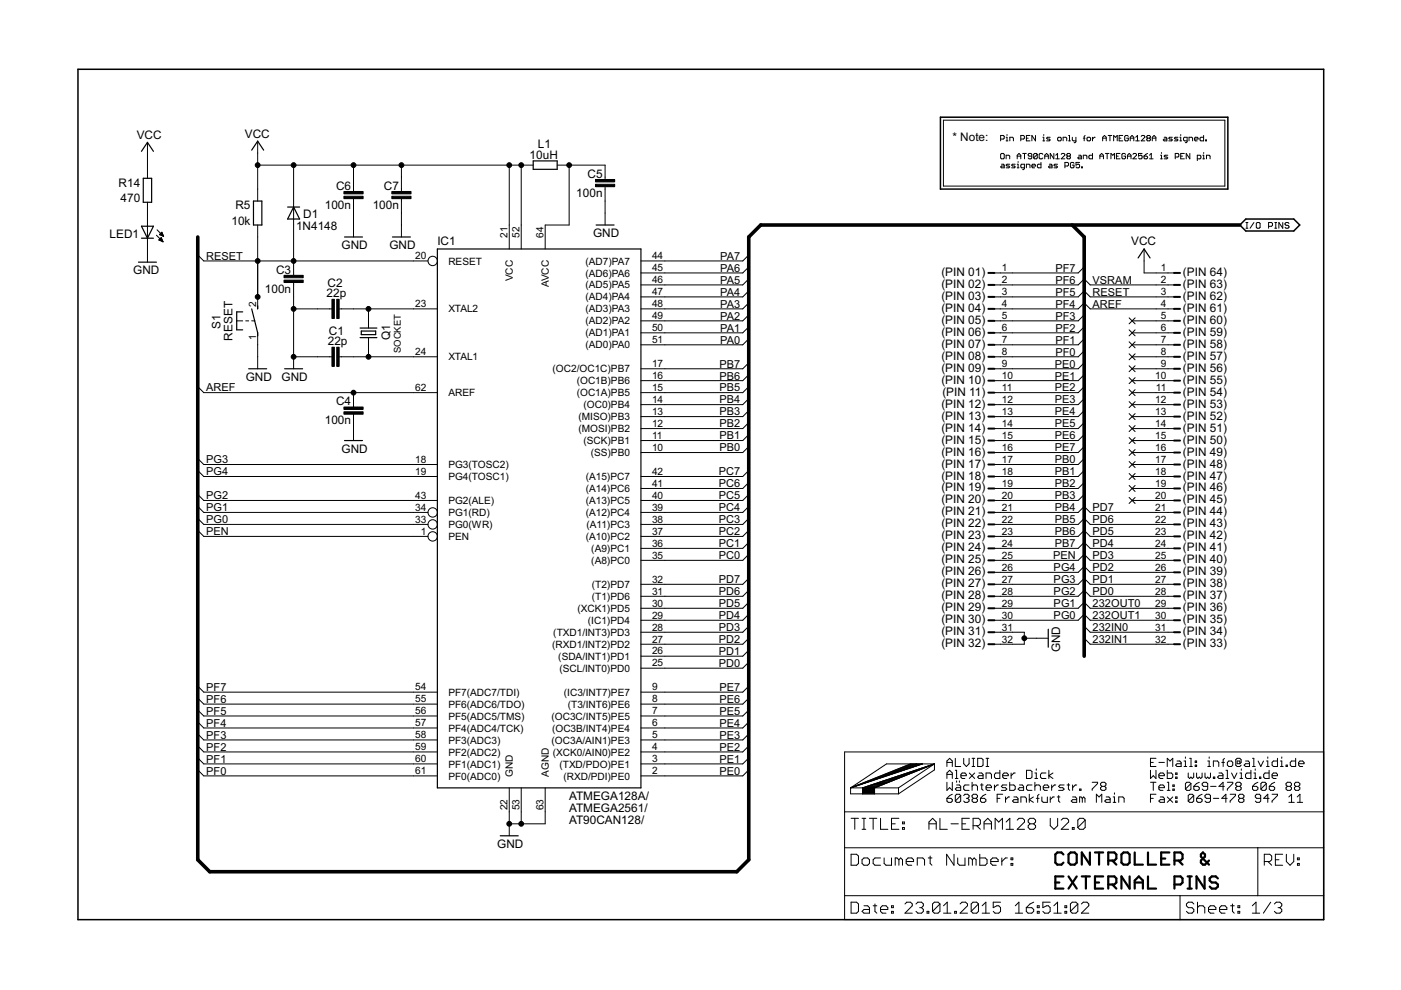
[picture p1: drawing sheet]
<svg xmlns="http://www.w3.org/2000/svg" width="297mm" height="210mm" viewBox="0 0 297 210" stroke-linecap="round" stroke-linejoin="round" font-family="sans-serif">
<defs><g id="words">
<g font-size="2.8">
<text x="29" y="29.4">VCC</text>
<text x="51.9" y="29.2">VCC</text>
<text x="201.9" y="29.9">* Note:</text>
<text x="112.3" y="33.7">10uH</text>
<text x="114.1" y="31.5">L1</text>
<text x="25.2" y="39.6">R14</text>
<text x="71.2" y="40.2">C6</text>
<text x="81.4" y="40.2">C7</text>
<text x="122.2" y="41.7">100n</text>
<text x="124.6" y="37.7">C5</text>
<text x="25.6" y="42.9">470</text>
<text x="49.1" y="47.7">10k</text>
<text x="49.9" y="44.4">R5</text>
<text x="64.3" y="46.2">D1</text>
<text x="68.9" y="44.3">100n</text>
<text x="79" y="44.3">100n</text>
<text x="23.2" y="50.5">LED1</text>
<text x="62.8" y="48.7">1N4148</text>
<text x="72.4" y="52.8">GND</text>
<text x="82.6" y="52.8">GND</text>
<text x="92.7" y="52">IC1</text>
<text x="125.7" y="50.2">GND</text>
<text x="239.8" y="52">VCC</text>
<text x="28.3" y="58.1">GND</text>
<text x="58.5" y="58">C3</text>
<text x="199.6" y="58.5">(PIN 01)</text>
<text x="250.8" y="58.5">(PIN 64)</text>
<text x="56.2" y="62.1">100n</text>
<text x="69.2" y="63.1">22p</text>
<text x="69.5" y="60.8">C2</text>
<text x="199.6" y="61">(PIN 02)</text>
<text x="199.6" y="63.6">(PIN 03)</text>
<text x="250.8" y="63.6">(PIN 62)</text>
<text x="250.8" y="61">(PIN 63)</text>
<text x="46.8" y="69.7" transform="rotate(-90 46.8 69.7)">S1</text>
<text x="69.7" y="70.9">C1</text>
<text x="199.6" y="66.1">(PIN 04)</text>
<text x="199.6" y="68.7">(PIN 05)</text>
<text x="199.6" y="71.2">(PIN 06)</text>
<text x="250.8" y="66.1">(PIN 61)</text>
<text x="250.8" y="71.2">(PIN 59)</text>
<text x="250.8" y="68.7">(PIN 60)</text>
<text x="49.3" y="72.2" transform="rotate(-90 49.3 72.2)">RESET</text>
<text x="69.5" y="73.2">22p</text>
<text x="82.7" y="72.1" transform="rotate(-90 82.7 72.1)">Q1</text>
<text x="199.6" y="73.7">(PIN 07)</text>
<text x="199.6" y="76.3">(PIN 08)</text>
<text x="250.8" y="76.3">(PIN 57)</text>
<text x="250.8" y="73.7">(PIN 58)</text>
<text x="52.1" y="80.7">GND</text>
<text x="59.7" y="80.7">GND</text>
<text x="199.6" y="78.8">(PIN 09)</text>
<text x="199.6" y="81.4">(PIN 10)</text>
<text x="199.8" y="83.9">(PIN 11)</text>
<text x="250.8" y="83.9">(PIN 54)</text>
<text x="250.8" y="81.4">(PIN 55)</text>
<text x="250.8" y="78.8">(PIN 56)</text>
<text x="68.9" y="90">100n</text>
<text x="71.2" y="85.9">C4</text>
<text x="199.6" y="86.4">(PIN 12)</text>
<text x="199.6" y="89">(PIN 13)</text>
<text x="250.8" y="89">(PIN 52)</text>
<text x="250.8" y="86.4">(PIN 53)</text>
<text x="72.4" y="96">GND</text>
<text x="199.6" y="91.5">(PIN 14)</text>
<text x="199.6" y="94.1">(PIN 15)</text>
<text x="250.8" y="94.1">(PIN 50)</text>
<text x="250.8" y="91.5">(PIN 51)</text>
<text x="199.6" y="96.6">(PIN 16)</text>
<text x="199.6" y="99.1">(PIN 17)</text>
<text x="199.6" y="101.7">(PIN 18)</text>
<text x="250.8" y="101.7">(PIN 47)</text>
<text x="250.8" y="99.1">(PIN 48)</text>
<text x="250.8" y="96.6">(PIN 49)</text>
<text x="199.6" y="104.2">(PIN 19)</text>
<text x="199.6" y="106.7">(PIN 20)</text>
<text x="250.8" y="106.7">(PIN 45)</text>
<text x="250.8" y="104.2">(PIN 46)</text>
<text x="199.6" y="109.3">(PIN 21)</text>
<text x="199.6" y="111.8">(PIN 22)</text>
<text x="250.8" y="111.8">(PIN 43)</text>
<text x="250.8" y="109.3">(PIN 44)</text>
<text x="199.6" y="119.4">(PIN 25)</text>
<text x="199.6" y="114.4">(PIN 23)</text>
<text x="199.6" y="116.9">(PIN 24)</text>
<text x="250.8" y="119.4">(PIN 40)</text>
<text x="250.8" y="116.9">(PIN 41)</text>
<text x="250.8" y="114.4">(PIN 42)</text>
<text x="199.6" y="122">(PIN 26)</text>
<text x="199.6" y="124.5">(PIN 27)</text>
<text x="250.8" y="124.5">(PIN 38)</text>
<text x="250.8" y="122">(PIN 39)</text>
<text x="199.6" y="127.1">(PIN 28)</text>
<text x="199.6" y="129.6">(PIN 29)</text>
<text x="250.8" y="129.6">(PIN 36)</text>
<text x="250.8" y="127.1">(PIN 37)</text>
<text x="199.6" y="132.1">(PIN 30)</text>
<text x="199.6" y="134.7">(PIN 31)</text>
<text x="199.6" y="137.2">(PIN 32)</text>
<text x="250.8" y="137.2">(PIN 33)</text>
<text x="250.8" y="134.7">(PIN 34)</text>
<text x="250.8" y="132.1">(PIN 35)</text>
<text x="224.8" y="138.3" transform="rotate(-90 224.8 138.3)">GND</text>
<text x="120.7" y="169.6">ATMEGA128A/</text>
<text x="120.7" y="172.1">ATMEGA2561/</text>
<text x="105.4" y="179.7">GND</text>
<text x="120.7" y="174.7">AT90CAN128/</text>
</g>
<g font-size="2.6">
<text x="43.7" y="55.1">RESET</text>
<text x="152.7" y="57.6">PA6</text>
<text x="152.7" y="55.1">PA7</text>
<text x="223.8" y="57.6">PF7</text>
<text x="152.7" y="65.2">PA3</text>
<text x="152.7" y="62.7">PA4</text>
<text x="152.7" y="60.2">PA5</text>
<text x="223.8" y="65.2">PF4</text>
<text x="223.8" y="62.7">PF5</text>
<text x="223.8" y="60.2">PF6</text>
<text x="231.6" y="65.2">AREF</text>
<text x="231.6" y="62.7">RESET</text>
<text x="231.6" y="60.2">VSRAM</text>
<text x="152.7" y="70.3">PA1</text>
<text x="152.7" y="67.8">PA2</text>
<text x="223.8" y="70.3">PF2</text>
<text x="223.8" y="67.8">PF3</text>
<text x="152.5" y="77.9">PB7</text>
<text x="152.7" y="72.8">PA0</text>
<text x="223.6" y="77.9">PE0</text>
<text x="223.8" y="75.4">PF0</text>
<text x="223.8" y="72.8">PF1</text>
<text x="43.7" y="83">AREF</text>
<text x="152.5" y="80.5">PB6</text>
<text x="152.5" y="83">PB5</text>
<text x="223.6" y="80.5">PE1</text>
<text x="223.6" y="83">PE2</text>
<text x="152.5" y="85.5">PB4</text>
<text x="152.5" y="88.1">PB3</text>
<text x="223.6" y="85.5">PE3</text>
<text x="223.6" y="88.1">PE4</text>
<text x="152.5" y="90.6">PB2</text>
<text x="152.5" y="93.2">PB1</text>
<text x="152.5" y="95.7">PB0</text>
<text x="223.6" y="90.6">PE5</text>
<text x="223.6" y="93.2">PE6</text>
<text x="223.6" y="95.7">PE7</text>
<text x="43.7" y="98.2">PG3</text>
<text x="43.7" y="100.8">PG4</text>
<text x="152.4" y="100.8">PC7</text>
<text x="223.6" y="100.8">PB1</text>
<text x="223.6" y="98.2">PB0</text>
<text x="43.7" y="105.9">PG2</text>
<text x="152.4" y="105.9">PC5</text>
<text x="152.4" y="103.3">PC6</text>
<text x="223.6" y="105.9">PB3</text>
<text x="223.6" y="103.3">PB2</text>
<text x="43.7" y="110.9">PG0</text>
<text x="43.7" y="108.4">PG1</text>
<text x="43.7" y="113.5">PEN</text>
<text x="152.4" y="113.5">PC2</text>
<text x="152.4" y="110.9">PC3</text>
<text x="152.4" y="108.4">PC4</text>
<text x="223.6" y="113.5">PB6</text>
<text x="223.6" y="110.9">PB5</text>
<text x="223.6" y="108.4">PB4</text>
<text x="231.6" y="108.4">PD7</text>
<text x="231.6" y="110.9">PD6</text>
<text x="231.6" y="113.5">PD5</text>
<text x="152.4" y="118.6">PC0</text>
<text x="152.4" y="116">PC1</text>
<text x="223.3" y="118.6">PEN</text>
<text x="223.6" y="116">PB7</text>
<text x="231.6" y="116">PD4</text>
<text x="231.6" y="118.6">PD3</text>
<text x="152.4" y="123.6">PD7</text>
<text x="223.4" y="123.6">PG3</text>
<text x="223.4" y="121.1">PG4</text>
<text x="231.6" y="123.6">PD1</text>
<text x="231.6" y="121.1">PD2</text>
<text x="152.4" y="126.2">PD6</text>
<text x="152.4" y="128.7">PD5</text>
<text x="152.4" y="131.2">PD4</text>
<text x="223.4" y="131.2">PG0</text>
<text x="223.4" y="126.2">PG2</text>
<text x="223.4" y="128.7">PG1</text>
<text x="231.6" y="126.2">PD0</text>
<text x="231.6" y="128.7">232OUT0</text>
<text x="231.6" y="131.2">232OUT1</text>
<text x="152.4" y="133.8">PD3</text>
<text x="152.4" y="136.3">PD2</text>
<text x="231.6" y="133.8">232IN0</text>
<text x="231.6" y="136.3">232IN1</text>
<text x="152.4" y="141.4">PD0</text>
<text x="152.4" y="138.9">PD1</text>
<text x="43.7" y="149">PF6</text>
<text x="43.7" y="146.5">PF7</text>
<text x="152.5" y="149">PE6</text>
<text x="152.5" y="146.5">PE7</text>
<text x="43.7" y="154.1">PF4</text>
<text x="43.7" y="151.6">PF5</text>
<text x="152.5" y="154.1">PE4</text>
<text x="152.5" y="151.6">PE5</text>
<text x="43.7" y="161.7">PF1</text>
<text x="43.7" y="159.2">PF2</text>
<text x="43.7" y="156.6">PF3</text>
<text x="152.5" y="161.7">PE1</text>
<text x="152.5" y="159.2">PE2</text>
<text x="152.5" y="156.6">PE3</text>
<text x="43.7" y="164.3">PF0</text>
<text x="152.5" y="164.3">PE0</text>
</g>
<g font-size="2.4">
<text x="107.6" y="50.5" transform="rotate(-90 107.6 50.5)">21</text>
<text x="110.1" y="50.5" transform="rotate(-90 110.1 50.5)">52</text>
<text x="115.2" y="50.5" transform="rotate(-90 115.2 50.5)">64</text>
<text x="88" y="55">20</text>
<text x="95.1" y="56.1">RESET</text>
<text x="108.7" y="59.6" transform="rotate(-90 108.7 59.6)">VCC</text>
<text x="124.1" y="58.6">(AD6)PA6</text>
<text x="124.1" y="56.1">(AD7)PA7</text>
<text x="138.2" y="57.5">45</text>
<text x="138.2" y="55">44</text>
<text x="212.4" y="57.5">1</text>
<text x="246.1" y="57.5">1</text>
<text x="54.3" y="65.1" transform="rotate(-90 54.3 65.1)">2</text>
<text x="88" y="65.1">23</text>
<text x="116.3" y="60.9" transform="rotate(-90 116.3 60.9)">AVCC</text>
<text x="124.1" y="63.7">(AD4)PA4</text>
<text x="124.1" y="61.2">(AD5)PA5</text>
<text x="138.2" y="65.1">48</text>
<text x="138.2" y="62.6">47</text>
<text x="138.2" y="60">46</text>
<text x="212.4" y="60">2</text>
<text x="212.4" y="62.6">3</text>
<text x="212.4" y="65.1">4</text>
<text x="246.1" y="60">2</text>
<text x="246.1" y="62.6">3</text>
<text x="246.1" y="65.1">4</text>
<text x="95.1" y="66.2">XTAL2</text>
<text x="124.1" y="71.3">(AD1)PA1</text>
<text x="124.1" y="68.8">(AD2)PA2</text>
<text x="124.1" y="66.2">(AD3)PA3</text>
<text x="138.2" y="70.2">50</text>
<text x="138.2" y="67.7">49</text>
<text x="212.4" y="67.7">5</text>
<text x="212.4" y="70.2">6</text>
<text x="246.1" y="67.7">5</text>
<text x="246.1" y="70.2">6</text>
<text x="54.3" y="72.1" transform="rotate(-90 54.3 72.1)">1</text>
<text x="88" y="75.3">24</text>
<text x="95.1" y="76.4">XTAL1</text>
<text x="124.1" y="73.9">(AD0)PA0</text>
<text x="138.2" y="72.7">51</text>
<text x="138.2" y="77.8">17</text>
<text x="212.4" y="72.7">7</text>
<text x="212.4" y="75.3">8</text>
<text x="212.4" y="77.8">9</text>
<text x="246.1" y="72.7">7</text>
<text x="246.1" y="75.3">8</text>
<text x="246.1" y="77.8">9</text>
<text x="88" y="82.9">62</text>
<text x="117.2" y="78.9">(OC2/OC1C)PB7</text>
<text x="122.3" y="81.5">(OC1B)PB6</text>
<text x="138.2" y="82.9">15</text>
<text x="138.2" y="80.4">16</text>
<text x="212.4" y="80.4">10</text>
<text x="212.4" y="82.9">11</text>
<text x="244.9" y="80.4">10</text>
<text x="245.1" y="82.9">11</text>
<text x="95.1" y="84">AREF</text>
<text x="122.3" y="84">(OC1A)PB5</text>
<text x="122.7" y="89.1">(MISO)PB3</text>
<text x="123.7" y="86.6">(OC0)PB4</text>
<text x="138.2" y="88">13</text>
<text x="138.2" y="85.4">14</text>
<text x="212.4" y="85.4">12</text>
<text x="212.4" y="88">13</text>
<text x="244.9" y="85.4">12</text>
<text x="244.9" y="88">13</text>
<text x="122.7" y="91.6">(MOSI)PB2</text>
<text x="123.7" y="94.2">(SCK)PB1</text>
<text x="138.2" y="90.5">12</text>
<text x="138.2" y="93.1">11</text>
<text x="138.2" y="95.6">10</text>
<text x="212.4" y="90.5">14</text>
<text x="212.4" y="93.1">15</text>
<text x="212.4" y="95.6">16</text>
<text x="244.9" y="90.5">14</text>
<text x="244.9" y="93.1">15</text>
<text x="244.9" y="95.6">16</text>
<text x="88" y="98.1">18</text>
<text x="88" y="100.7">19</text>
<text x="95.1" y="99.3">PG3(TOSC2)</text>
<text x="95.1" y="101.8">PG4(TOSC1)</text>
<text x="124.2" y="101.8">(A15)PC7</text>
<text x="125.3" y="96.7">(SS)PB0</text>
<text x="138.2" y="100.7">42</text>
<text x="212.4" y="98.1">17</text>
<text x="212.4" y="100.7">18</text>
<text x="244.9" y="98.1">17</text>
<text x="244.9" y="100.7">18</text>
<text x="88" y="105.8">43</text>
<text x="95.1" y="106.9">PG2(ALE)</text>
<text x="124.2" y="106.9">(A13)PC5</text>
<text x="124.2" y="104.3">(A14)PC6</text>
<text x="138.2" y="105.8">40</text>
<text x="138.2" y="103.2">41</text>
<text x="212.4" y="103.2">19</text>
<text x="212.4" y="105.8">20</text>
<text x="244.9" y="103.2">19</text>
<text x="244.9" y="105.8">20</text>
<text x="88" y="110.8">33</text>
<text x="88" y="108.3">34</text>
<text x="89.2" y="113.4">1</text>
<text x="95.1" y="112">PG0(WR)</text>
<text x="95.1" y="109.4">PG1(RD)</text>
<text x="124.2" y="109.4">(A12)PC4</text>
<text x="124.4" y="112">(A11)PC3</text>
<text x="138.2" y="113.4">37</text>
<text x="138.2" y="110.8">38</text>
<text x="138.2" y="108.3">39</text>
<text x="212.4" y="108.3">21</text>
<text x="212.4" y="110.8">22</text>
<text x="212.4" y="113.4">23</text>
<text x="244.9" y="108.3">21</text>
<text x="244.9" y="110.8">22</text>
<text x="244.9" y="113.4">23</text>
<text x="95.1" y="114.5">PEN</text>
<text x="124.2" y="114.5">(A10)PC2</text>
<text x="125.4" y="119.6">(A8)PC0</text>
<text x="125.4" y="117">(A9)PC1</text>
<text x="138.2" y="118.5">35</text>
<text x="138.2" y="115.9">36</text>
<text x="212.4" y="115.9">24</text>
<text x="212.4" y="118.5">25</text>
<text x="244.9" y="115.9">24</text>
<text x="244.9" y="118.5">25</text>
<text x="125.5" y="124.6">(T2)PD7</text>
<text x="138.2" y="123.5">32</text>
<text x="212.4" y="121">26</text>
<text x="212.4" y="123.5">27</text>
<text x="244.9" y="121">26</text>
<text x="244.9" y="123.5">27</text>
<text x="122.4" y="129.7">(XCK1)PD5</text>
<text x="125.5" y="127.2">(T1)PD6</text>
<text x="138.2" y="131.1">29</text>
<text x="138.2" y="126.1">31</text>
<text x="138.2" y="128.6">30</text>
<text x="212.4" y="126.1">28</text>
<text x="212.4" y="128.6">29</text>
<text x="212.4" y="131.1">30</text>
<text x="244.9" y="126.1">28</text>
<text x="244.9" y="128.6">29</text>
<text x="244.9" y="131.1">30</text>
<text x="117.1" y="137.3">(RXD1/INT2)PD2</text>
<text x="117.3" y="134.8">(TXD1/INT3)PD3</text>
<text x="124.7" y="132.3">(IC1)PD4</text>
<text x="138.2" y="136.2">27</text>
<text x="138.2" y="133.7">28</text>
<text x="212.4" y="133.7">31</text>
<text x="212.4" y="136.2">32</text>
<text x="244.9" y="133.7">31</text>
<text x="244.9" y="136.2">32</text>
<text x="118.4" y="139.9">(SDA/INT1)PD1</text>
<text x="118.6" y="142.4">(SCL/INT0)PD0</text>
<text x="138.2" y="141.3">25</text>
<text x="138.2" y="138.8">26</text>
<text x="88" y="148.9">55</text>
<text x="88" y="146.4">54</text>
<text x="95.1" y="147.5">PF7(ADC7/TDI)</text>
<text x="119.6" y="147.5">(IC3/INT7)PE7</text>
<text x="138.2" y="146.4">9</text>
<text x="138.2" y="148.9">8</text>
<text x="88" y="154">57</text>
<text x="88" y="151.5">56</text>
<text x="95.1" y="155.1">PF4(ADC4/TCK)</text>
<text x="95.1" y="152.6">PF5(ADC5/TMS)</text>
<text x="95.1" y="150">PF6(ADC6/TDO)</text>
<text x="116.9" y="152.6">(OC3C/INT5)PE5</text>
<text x="117.1" y="155.1">(OC3B/INT4)PE4</text>
<text x="120.4" y="150">(T3/INT6)PE6</text>
<text x="138.2" y="154">6</text>
<text x="138.2" y="151.5">7</text>
<text x="88" y="161.6">60</text>
<text x="88" y="159.1">59</text>
<text x="88" y="156.5">58</text>
<text x="95.1" y="160.2">PF2(ADC2)</text>
<text x="95.1" y="157.7">PF3(ADC3)</text>
<text x="116.9" y="157.7">(OC3A/AIN1)PE3</text>
<text x="117.2" y="160.2">(XCK0/AIN0)PE2</text>
<text x="138.2" y="156.5">5</text>
<text x="138.2" y="161.6">3</text>
<text x="138.2" y="159.1">4</text>
<text x="88" y="164.2">61</text>
<text x="95.1" y="165.3">PF0(ADC0)</text>
<text x="95.1" y="162.7">PF1(ADC1)</text>
<text x="108.7" y="164.7" transform="rotate(-90 108.7 164.7)">GND</text>
<text x="116.3" y="164.7" transform="rotate(-90 116.3 164.7)">AGND</text>
<text x="118.6" y="162.7">(TXD/PDO)PE1</text>
<text x="119.5" y="165.3">(RXD/PDI)PE0</text>
<text x="138.2" y="164.2">2</text>
<text x="107.6" y="171.8" transform="rotate(-90 107.6 171.8)">22</text>
<text x="110.1" y="171.8" transform="rotate(-90 110.1 171.8)">53</text>
<text x="115.2" y="171.8" transform="rotate(-90 115.2 171.8)">63</text>
</g>
<text font-size="2.2" x="85" y="74.9" transform="rotate(-90 85 74.9)">SOCKET</text>
</g></defs>
<g fill="#000" stroke="#000" stroke-width=".32">
<path d="M16.5 14.7v180.3zM16.5 14.7h264.1zM199.4 24.8h60.9zM260.3 24.8v15.3zM199.4 24.8v15.3zM199.4 40.1h60.9zM262.9 47.7l1.2 1.3zM262.9 47.7l1.2-1.3zM264.1 46.4h10.2zM264.1 49h10.2zM274.3 46.4l1.3 1.3zM275.6 47.7l-1.3 1.3z"/>
<path d="M16.5 195h264.1zM280.6 14.7v180.3z"/>
</g>
<g fill="#000" stroke="#000" stroke-width=".21">
<path d="M31.3 35.3v2.5zM31.3 30.2v2.5zM31.3 32.7v2.6zM54.6 29.9v2.6zM54.6 32.5v2.5zM54.6 35v5.1zM54.6 35h7.7zM75 37.5v2.6zM75 35v2.5zM62.3 35h12.7zM85.1 37.5v2.6zM85.1 35v2.5z"/>
<path d="M75 35h10.1zM108 35h2.5zM85.1 35h22.9zM110.5 35h2.6zM110.5 35v12.7zM118.1 35h2.6zM120.7 35v12.7zM128.3 35v2.5zM128.3 37.5v.6zM120.7 35h7.6zM200 25.5h59.7zM200 25.5v14z"/>
<path d="M212.2 28.7v1.2zM212.2 28.7h.5zM212.2 32.7v.8zM212.2 33.5l.1 .2zM212.2 35.4l.1-.2zM212.3 32.5l-.1 .2zM212.3 33.7h.4zM212.3 34.8h.4zM212.2 35.4l.1 .2zM212.3 35.2h.6zM212.7 28.7l.2 .2zM212.2 29.5h.5z"/>
<path d="M212.3 32.5h.4zM212.7 33.7l.2-.2zM212.7 34.8l.2 .2zM212.9 28.9v.4zM212.9 29.3l-.2 .2zM212.9 32.7v.8zM212.7 32.5l.2 .2zM212.9 35v.6zM212.3 35.6h.6zM213.3 29.1h.2zM213.3 29.9h.4zM213.3 32.9v.8z"/>
<path d="M213.3 32.9h.6zM213.3 35.6h.6zM213.3 35l.2-.2zM213.5 29.1v.8zM213.5 28.5v.2zM213.3 35l.2 .2zM213.5 34.8h.6zM213.9 32.9l.2 .2zM213.9 35.6l.2-.2zM213.5 35.2h.4zM214.1 33.1v.6zM213.9 35.2l.2 .2z"/>
<path d="M214.1 29.1v.8zM214.1 29.1h.6zM214.5 35.6h.6zM214.7 34.8l-.2 .2zM214.7 29.1l.2 .2zM214.5 35l.2 .2zM214.7 34.8h.5zM214.9 29.3v.6zM215.1 35.6l.1-.2zM214.7 35.2h.4zM215.1 35.2l.1 .2zM215.7 32.9v.8z"/>
<path d="M215.7 32.9l.3-.4zM215.7 33.1h.7zM215.7 34.8h.2zM215.7 35.6h.3zM215.9 34.8v.8zM215.9 34.2v.2zM216 32.5l.4 .4zM216.4 28.7v1.2zM216.4 28.7h.6zM216.4 32.9v.8zM216.4 35v.4zM216.4 35.4l.2 .2z"/>
<path d="M216.6 34.8l-.2 .2zM216.6 35.6h.6zM216.8 36h.2zM216.8 32.5h.8zM217 28.7l.2 .2zM216.4 29.5h.6zM217.2 35.8l-.2 .2zM217.2 28.9v.4zM217.2 29.3l-.2 .2zM217.2 34.8v1zM216.6 34.8h.6zM217.2 32.5v1.2z"/>
<path d="M217.6 28.7v1.2zM217.6 29.9h.8zM217.6 29.3h.4zM217.6 34.8v.8zM217.6 34.8h.6zM218 33.5l.2 .2zM218 32.7v.2zM218 32.9l.2 .2zM218.2 33.7h.4zM218.2 32.5l-.2 .2zM218.2 33.1h.6zM218.2 34.8l.2 .2z"/>
<path d="M217.6 28.7h.8zM218.4 35v.6zM218.6 33.7l.2-.2zM218.2 32.5h.4zM218.8 32.7v.8zM218.6 32.5l.2 .2zM218.8 28.7v1.2zM218.8 28.7l.7 1.2zM218.8 35v.4zM218.8 35l.2-.2zM218.8 35.4l.2 .2zM219 34.8h.4z"/>
<path d="M219.2 32.7v.8zM219.2 32.7l.2-.2zM219.2 33.5l.7-.8zM219.4 32.5h.3zM219.2 33.5l.2 .2zM219 35.6h.4zM219.4 34.8l.1 .2zM219.5 28.7v1.2zM219.5 35v.2zM218.8 35.2h.7zM219.7 32.5l.2 .2zM219.4 33.7h.3z"/>
<path d="M219.9 32.7v.8zM219.9 33.5l-.2 .2zM219.9 35v.4zM220.1 34.8l-.2 .2zM219.9 35.4l.2 .2zM220.1 34.8h.6zM220.3 32.7v.8zM220.3 33.5l.2 .2zM220.5 32.5l-.2 .2zM220.5 33.7h.4zM220.7 34.4v1.2zM220.1 35.6h.6z"/>
<path d="M220.5 32.5h.4zM220.9 33.7l.2-.2zM221.1 29.1h.2zM221.1 29.9h.4zM220.9 32.5l.2 .2zM221.3 29.1v.8zM221.3 28.5v.2zM221.5 32.9v.8zM221.5 32.9l.4-.4zM221.5 33.1h.8zM221.9 29.9h.6zM221.9 29.3l.2-.2z"/>
<path d="M221.9 32.5l.4 .4zM221.9 29.3l.2 .2zM222.1 29.1h.6zM222.3 32.9v.8zM222.5 35.2l-.2 .2zM222.5 29.9l.2-.2zM222.1 29.5h.4zM222.5 34.8h.4zM222.3 35.4l.2 .2zM222.5 35.2h.6zM222.5 29.5l.2 .2zM222.7 32.5v1.2z"/>
<path d="M222.7 32.5l.7 1.2zM222.9 34.8l.2 .2zM223.1 35v.6zM222.5 35.6h.6zM223.4 32.5v1.2zM223.5 35.6h.5zM223.5 35l.1-.2zM223.5 35l.1 .2zM223.6 34.8h.6zM224.2 32.5l-.4 .4zM223.8 33.7h.8zM224 35.6l.2-.2z"/>
<path d="M223.6 35.2h.4zM224.2 32.5v1.2zM224 35.2l.2 .2zM224.2 29.3v.4zM224.2 29.7l.2 .2zM224.4 29.9h.4zM224.4 29.1l-.2 .2zM224.8 29.9l.2-.2zM224.4 29.1h.4zM225 29.3v.4zM224.8 29.1l.2 .2zM225 33.7l.8-.8z"/>
<path d="M225.2 32.5l-.2 .2zM225.4 29.1v.8zM225.4 29.1h.6zM225.2 32.5h.4zM225 33.7h.8zM225.8 32.7v.2zM225.6 32.5l.2 .2zM225.8 34.4v1.2zM225.8 34.4h.6zM226 29.1l.2 .2zM226.2 29.3v.6zM226.2 32.7l.2-.2z"/>
<path d="M226.2 33.3v.2zM226.2 33.3l.2-.2zM226.2 32.7v.2zM226.4 34.4l.1 .2zM225.8 35.2h.6zM226.4 32.5h.4zM226.2 33.5l.2 .2zM226.2 32.9l.2 .2zM226.4 33.1h.4zM226.5 34.6v.4zM226.5 35l-.1 .2zM226.6 28.7h.2z"/>
<path d="M226.6 29.9h.3zM226.8 28.7v1.2zM226.8 32.5l.1 .2zM226.8 33.1l.1 .2zM226.4 33.7h.4zM226.9 32.7v.2zM226.9 32.9l-.1 .2zM226.9 33.3v.2zM226.9 33.5l-.1 .2zM226.9 34.6v.8zM226.9 35.4l.2 .2zM227.1 34.4l-.2 .2z"/>
<path d="M227.1 35.6h.4zM227.4 29.1v.6zM227.4 29.7l.1 .2zM227.1 34.4h.4zM227.5 35.6l.2-.2zM227.5 29.9h.6zM227.5 34.4l.2 .2zM227.7 35v.4zM227.3 35h.4zM227.7 30.2h.2zM228.1 29.1v1zM228.1 30.1l-.2 .1z"/>
<path d="M228.1 34.4v.6zM228.1 35l.4-.2zM228.1 35.4l.2 .2zM228.5 33.5l.2-.2zM228.5 34.8h.2zM228.7 32.9h.4zM228.5 33.5l.2 .2zM228.7 33.3h.6zM228.7 34.8l.2 .2zM228.3 35.6h.4zM228.1 34.4h.8zM228.9 35v.4z"/>
<path d="M228.9 35.4l-.2 .2zM229.1 32.9l.2 .2zM229.3 33.1v.6zM228.7 33.7h.6zM229.3 35.4v.2zM229.3 35.4h.2zM229.5 35.4v.2zM229.3 35.6h.2zM229.7 29.3h.4zM229.7 32.9v.8zM229.7 32.9h.6zM229.9 28.9v1z"/>
<path d="M229.9 28.9l.2-.2zM230.3 32.9l.1 .2zM230.4 33.1v.6zM230.5 29.3v.4zM230.5 29.7l.2 .2zM230.7 29.9h.3zM230.7 29.1l-.2 .2zM230.9 33.1v.4zM230.9 33.1l.2-.2zM231.2 29.7l-.2 .2zM230.7 29.1h.3zM230.9 33.5l.2 .2z"/>
<path d="M231.1 32.9h.5zM231.2 29.3v.4zM231 29.1l.2 .2zM231.6 29.1v.8zM231.6 29.5l.4-.4zM231.6 32.5v1.2zM231.1 33.7h.5zM232 29.1h.2zM233.2 32.9v.8zM233.2 32.9l.4-.4zM233.2 33.1h.8zM233.6 32.5l.4 .4z"/>
<path d="M233.8 29.1v.8zM233.8 29.1l.4-.4zM233.8 29.3h.7zM234 32.9v.8zM234.2 28.7l.3 .4zM234.4 32.5h.7zM234.5 29.1v.8zM234.7 32.5v1.2zM234.9 28.7h.8zM235.3 28.7v1.2zM235.5 32.5v1.2zM235.5 32.5l.4 .4z"/>
<path d="M235.9 32.9l.4-.4zM236.1 28.7v1.2zM236.1 28.7l.4 .4zM236.3 32.5v1.2zM236.5 29.1l.4-.4zM236.7 32.5v1.2zM236.7 33.7h.8zM236.7 33.1h.4zM236.9 28.7v1.2zM237.3 28.7v1.2zM237.3 29.9h.7zM237.3 29.3h.4z"/>
<path d="M236.7 32.5h.8zM237.9 32.7v.8zM237.9 33.5l.2 .2zM237.3 28.7h.7zM238.1 32.5l-.2 .2zM238.1 33.7h.3zM238.1 32.5h.3zM238.4 33.7l.2-.2zM238.5 28.9v.8zM238.5 29.7l.2 .2zM238.4 32.5l.2 .2zM238.6 33.1v.4z"/>
<path d="M238.3 33.1h.3zM238.7 28.7l-.2 .2zM238.7 29.9h.3zM238.7 28.7h.3zM239 29.9l.2-.2zM239 32.9v.8zM239 32.9l.4-.4zM239 33.1h.8zM239 28.7l.2 .2zM239.2 29.3v.4zM238.8 29.3h.4zM239.4 32.5l.4 .4z"/>
<path d="M239.6 29.1v.8zM239.6 29.1l.4-.4zM239.6 29.3h.8zM239.8 32.9v.8zM240 28.7l.4 .4zM241 32.9l-.8 .8zM240.4 29.1v.8zM240.4 32.5l-.2 .2zM240.4 32.5h.4zM240.8 29.1l.4-.4zM240.8 29.9h.8zM240.2 33.7h.8z"/>
<path d="M241 32.7v.2zM240.8 32.5l.2 .2zM241.2 28.7v1.2zM241.4 32.5v.6zM241.4 33.1l.4-.2zM241.4 33.5l.2 .2zM241.8 32.9h.2zM242 29.9l.7-.8zM242 32.9l.1 .2zM241.6 33.7h.4zM242.1 28.7l-.1 .2zM241.4 32.5h.7z"/>
<path d="M242.1 33.1v.4zM242.1 33.5l-.1 .2zM242.1 28.7h.4zM242.5 33.1v.4zM242.5 33.5l.2 .2zM242 29.9h.7zM242.7 28.9v.2zM242.5 28.7l.2 .2zM242.7 33.7h.4zM242.9 32.7l-.4 .4zM243.1 33.7l.2-.2zM242.5 33.1h.6z"/>
<path d="M243.3 28.7l-.2 .2zM243.1 29.5v.2zM243.1 29.5l.2-.2zM243.1 28.9v.2zM242.9 32.7l.4-.2zM243.3 33.3v.2zM243.1 33.1l.2 .2zM243.3 28.7h.4zM243.1 29.7l.2 .2zM243.1 29.1l.2 .2zM243.3 29.3h.4zM243.7 28.7l.2 .2z"/>
<path d="M243.7 29.3l.2 .2zM243.3 29.9h.4zM243.7 32.9l.4-.4zM243.7 33.7h.8zM243.9 28.9v.2zM243.9 29.1l-.2 .2zM243.9 29.5v.2zM243.9 29.7l-.2 .2zM244.1 32.5v1.2zM244.3 29.1v.8zM244.3 29.1l.4-.4zM244.3 29.3h.8z"/>
<path d="M244.7 28.7l.4 .4zM245.1 29.1v.8zM246.1 32.9h.2zM246.1 33.7h.3zM246.3 32.9v.8zM246.3 32.3v.2zM246.6 29.7l.2-.2zM246.8 29.1h.4zM246.6 29.7l.2 .2zM246.8 29.5h.6zM246.8 33.7h.6zM246.8 33.1l.2-.2z"/>
<path d="M246.8 33.1l.2 .2zM247 32.9h.6zM247.2 29.1l.2 .2zM247.4 29.3v.6zM246.8 29.9h.6zM247.4 33.7l.2-.2zM247 33.3h.4zM247.4 33.3l.2 .2zM247.8 29.9h.6zM247.8 29.3l.2-.2zM247.8 29.3l.2 .2zM248 29.1h.6z"/>
<path d="M248.4 29.9l.2-.2zM248 29.5h.4zM248.4 29.5l.2 .2zM249 29.9h.6zM249 29.3l.2-.2zM249 29.3l.2 .2zM249.2 29.1h.5zM249.2 32.5v1.2zM249.2 32.5h.5zM249.6 29.9l.1-.2zM249.2 29.5h.4zM249.6 29.5l.1 .2z"/>
<path d="M249.7 32.5l.2 .2zM249.2 33.3h.5zM249.9 32.7v.4zM249.9 33.1l-.2 .2zM250.1 29.1h.2zM250.1 29.9h.4zM250.3 29.1v.8zM250.3 28.5v.2zM250.3 32.5v1.2zM250.3 33.7h.8zM250.3 33.1h.4zM250.9 29.3v.4z"/>
<path d="M250.9 29.7l.2 .2zM250.3 32.5h.8zM251.1 29.1l-.2 .2zM251.1 29.9h.6zM251.3 30.2h.2zM251.5 30.2l.2-.1zM251.5 32.5v1.2zM251.5 32.5l.8 1.2zM251.7 29.1v1zM251.1 29.1h.6zM252.1 29.1v.8zM252.1 29.1h.6z"/>
<path d="M252.3 32.5v1.2zM252.7 29.1l.2 .2zM252.9 29.3v.6zM253.3 29.3v.4zM253.3 29.3l.1-.2zM253.3 29.7l.1 .2zM253.4 29.1h.4zM253.4 29.9h.4zM253.8 29.1l.2 .2zM253.9 32.9v1.2zM253.9 32.9h.5zM254 29.3v.2z"/>
<path d="M253.3 29.5h.7zM254.4 29.3v.4zM254.4 29.3l.2-.2zM254.4 32.9l.2 .2zM253.9 33.7h.5zM254.4 29.7l.2 .2zM254.6 29.1h.6zM254.6 33.1v.4zM254.6 33.5l-.2 .2zM255 32.9h.2zM255 33.7h.4zM255.2 28.7v1.2z"/>
<path d="M254.6 29.9h.6zM255.2 32.9v.8zM255.2 32.3v.2zM255.6 29.7v.2zM255.6 29.7h.2zM255.8 29.7v.2zM255.6 29.9h.2zM255.8 32.9v.8zM255.8 32.9h.6zM256.4 32.9l.2 .2zM256.6 33.1v.6zM259.7 25.5v14z"/>
<path d="M200 39.5h59.7zM31.3 50.5v2.5zM31.3 45.4v2.6zM31.3 48v2.5zM31.3 42.9v2.5zM31.3 53v2.6zM33.2 49.9l1.4 1.4zM33.3 48.7l1.4 1.4zM33.7 50.9l.9 .4zM33.7 50.9h.7zM33.8 49.7l.9 .4zM33.8 50.7h.6z"/>
<path d="M33.9 49.8h.6zM33.9 49.7h.6zM33.9 51h.6zM34 50.6h.3zM34 49.5h.4zM34.1 50.5h.1zM34.1 49.4h.3zM34.2 49.9h.4zM34.2 50.4l-.5 .5zM34.2 51.1h.3zM34.3 49.2l-.5 .5zM34.5 50h.1z"/>
<path d="M34.2 50.4l.4 .9zM34.3 49.2l.4 .9zM41.9 54.1l1.3 1.2zM43.2 55.3h11.4zM54.6 40.1v2.5zM54.6 47.7v2.5zM54.6 50.2v5.1zM54.6 55.3v7.6zM62.3 55.3v2.6zM62.3 57.9v.5zM62.3 45.2v2.5zM62.3 42.6v2.6z"/>
<path d="M62.3 35v7.6zM54.6 55.3h7.7zM62.3 47.7v7.6zM75 42.6v2.6zM75 40.1v.5zM75 42.1v.5zM75 47.7v2.5zM75 45.2v2.5zM85.1 42.6v2.6zM85.1 40.1v.5zM85.1 42.1v.5zM85.1 47.7v2.5z"/>
<path d="M85.1 45.2v2.5zM87.7 55.3h3zM62.3 55.3h25.4zM108 47.7v5.1zM108 35v12.7zM110.5 47.7v5.1zM115.6 47.7v5.1zM115.6 47.7h5.1zM128.3 40.1v2.5zM128.3 39.6v.5zM128.3 45.2v2.5zM128.3 42.6v2.6z"/>
<path d="M135.9 57.9h5.1zM135.9 55.3h5.1zM141 57.9h16.5zM141 55.3h16.5zM158.7 59.1l-1.2 1.3zM158.7 56.6l-1.2 1.3zM158.7 54.1l-1.2 1.2zM210.8 57.9h1.3zM212.1 57.9h2.5zM214.6 57.9h14zM229.9 59.1l-1.3 1.3zM229.9 56.6l-1.3 1.3z"/>
<path d="M229.9 59.1l1.2 1.3zM242.6 52.8v2.5zM242.6 55.3v2.6zM242.6 57.9h2.5zM245.1 57.9h2.5zM247.6 57.9h1.3zM264.2 48.4h.4zM264.2 47.2h.4zM264.4 47.2v1.2zM265.9 47.2l-.9 1.2zM266.4 47.4v.8zM266.4 48.2l.2 .2z"/>
<path d="M266.6 47.2l-.2 .2zM266.6 48.4h.4zM266.6 47.2h.4zM267 48.4l.2-.2zM267.2 47.4v.8zM267 47.2l.2 .2zM269 47.2v1.2zM269 47.2h.6zM269.6 47.2l.2 .2zM269 48h.6zM269.8 47.4v.4zM269.8 47.8l-.2 .2z"/>
<path d="M270.3 48.4h.4zM270.3 47.2h.4zM270.5 47.2v1.2zM271.1 47.2v1.2zM271.1 47.2l.9 1.2zM272 47.2v1.2zM272.5 47.4v.2zM272.5 47.6l.2 .2zM272.5 47.4l.2-.2zM272.7 47.8h.4zM272.5 48.2l.2 .2zM272.7 47.2h.4z"/>
<path d="M273.1 47.8l.2 .2zM272.7 48.4h.4zM273.1 47.2l.2 .2zM273.3 48v.2zM273.1 48.4l.2-.2zM50.2 68h1.3zM52.1 68h.6zM53.4 68h.6zM54.6 70.6v2.5zM54.6 62.9v2.6zM54.6 75.6v2.6zM54.6 73.1v2.5z"/>
<path d="M62.3 60.4v2.5zM62.3 59.9v.5zM62.3 75.6v2.6zM62.3 65.5v10.1zM62.3 65.5h5zM62.3 62.9v2.6zM62.3 75.6h5zM67.3 75.6h2.6zM67.3 65.5h2.6zM69.9 75.6h.5zM69.9 65.5h.5zM71.9 75.6h.5z"/>
<path d="M71.9 65.5h.5zM72.4 75.6h2.6zM72.4 65.5h2.6zM75 75.6h3.1zM75 65.5h3.1zM78.1 68v1.6zM78.1 71.6v1.5zM78.1 73.1v2.5zM78.1 75.6h9.6zM78.1 65.5v2.5zM78.1 65.5h9.6zM87.7 75.6h5z"/>
<path d="M87.7 65.5h5zM135.9 73.1h5.1zM135.9 70.6h5.1zM135.9 68h5.1zM135.9 65.5h5.1zM135.9 62.9h5.1zM135.9 60.4h5.1zM135.9 78.2h5.1zM141 73.1h16.5zM141 70.6h16.5zM141 68h16.5zM141 65.5h16.5z"/>
<path d="M141 62.9h16.5zM141 60.4h16.5zM141 78.2h16.5zM158.7 71.8l-1.2 1.3zM158.7 69.3l-1.2 1.3zM158.7 66.8l-1.2 1.2zM158.7 64.2l-1.2 1.3zM158.7 61.7l-1.2 1.2zM158.7 76.9l-1.2 1.3zM158.7 79.4l-1.2 1.3zM210.8 60.4h1.3zM210.8 62.9h1.3z"/>
<path d="M210.8 65.5h1.3zM210.8 68h1.3zM210.8 70.6h1.3zM210.8 73.1h1.3zM210.8 75.6h1.3zM210.8 78.2h1.3zM212.1 60.4h2.5zM212.1 62.9h2.5zM212.1 65.5h2.5zM212.1 68h2.5zM212.1 70.6h2.5zM212.1 73.1h2.5z"/>
<path d="M212.1 75.6h2.5zM212.1 78.2h2.5zM214.6 75.6h14zM214.6 73.1h14zM214.6 70.6h14zM214.6 68h14zM214.6 65.5h14zM214.6 62.9h14zM214.6 60.4h14zM214.6 78.2h14zM229.9 74.4l-1.3 1.2zM229.9 71.8l-1.3 1.3z"/>
<path d="M229.9 69.3l-1.3 1.3zM229.9 66.8l-1.3 1.2zM229.9 64.2l-1.3 1.3zM229.9 61.7l-1.3 1.2zM229.9 64.2l1.2 1.3zM229.9 79.4l-1.3 1.3zM229.9 61.7l1.2 1.2zM229.9 76.9l-1.3 1.3zM231.1 65.5h14zM231.1 62.9h14zM231.1 60.4h14zM239.4 67.4l1.3 1.3z"/>
<path d="M239.4 69.9l1.3 1.3zM239.4 72.5l1.3 1.2zM239.4 75l1.3 1.3zM239.4 77.6l1.3 1.2zM240.7 67.4l-1.3 1.3zM240.7 69.9l-1.3 1.3zM240.7 72.5l-1.3 1.2zM240.7 75l-1.3 1.3zM239.4 78.8l1.3-1.2zM245.1 60.4h2.5zM245.1 62.9h2.5zM245.1 65.5h2.5z"/>
<path d="M245.1 68h2.5zM245.1 70.6h2.5zM245.1 73.1h2.5zM245.1 75.6h2.5zM245.1 78.2h2.5zM240 68h5.1zM240 70.6h5.1zM240 73.1h5.1zM240 75.6h5.1zM240 78.2h5.1zM247.6 60.4h1.3zM247.6 62.9h1.3z"/>
<path d="M247.6 65.5h1.3zM247.6 68h1.3zM247.6 70.6h1.3zM247.6 73.1h1.3zM247.6 75.6h1.3zM247.6 78.2h1.3zM41.9 82l1.3 1.2zM41.9 97.2l1.3 1.3zM41.9 99.8l1.3 1.2zM43.2 83.2h31.8zM43.2 98.5h44.5zM75 83.2v2.6z"/>
<path d="M75 88.3v2.6zM75 85.8v.5zM75 87.8v.5zM75 90.9v2.5zM75 83.2h12.7zM87.7 83.2h5zM87.7 98.5h5zM135.9 88.3h5.1zM135.9 90.9h5.1zM135.9 85.8h5.1zM135.9 83.2h5.1zM135.9 80.7h5.1z"/>
<path d="M135.9 93.4h5.1zM135.9 95.9h5.1zM141 80.7h16.5zM141 83.2h16.5zM141 85.8h16.5zM141 88.3h16.5zM141 90.9h16.5zM141 93.4h16.5zM141 95.9h16.5zM158.7 99.8l-1.2 1.2zM158.7 82l-1.2 1.2zM158.7 84.5l-1.2 1.3z"/>
<path d="M158.7 87.1l-1.2 1.2zM158.7 89.6l-1.2 1.3zM158.7 92.1l-1.2 1.3zM158.7 94.7l-1.2 1.2zM210.8 80.7h1.3zM210.8 83.2h1.3zM210.8 85.8h1.3zM210.8 88.3h1.3zM210.8 90.9h1.3zM210.8 93.4h1.3zM210.8 95.9h1.3zM210.8 98.5h1.3z"/>
<path d="M212.1 80.7h2.5zM212.1 83.2h2.5zM212.1 85.8h2.5zM212.1 88.3h2.5zM212.1 90.9h2.5zM212.1 93.4h2.5zM212.1 95.9h2.5zM212.1 98.5h2.5zM214.6 80.7h14zM214.6 83.2h14zM214.6 85.8h14zM214.6 88.3h14z"/>
<path d="M214.6 90.9h14zM214.6 93.4h14zM214.6 95.9h14zM214.6 98.5h14zM229.9 82l-1.3 1.2zM229.9 84.5l-1.3 1.3zM229.9 87.1l-1.3 1.2zM229.9 89.6l-1.3 1.3zM229.9 92.1l-1.3 1.3zM229.9 94.7l-1.3 1.2zM229.9 99.8l-1.3 1.2zM229.9 97.2l-1.3 1.3z"/>
<path d="M239.4 80.1l1.3 1.2zM239.4 82.6l1.3 1.3zM239.4 85.2l1.3 1.2zM239.4 87.7l1.3 1.3zM239.4 90.2l1.3 1.3zM239.4 92.8l1.3 1.2zM239.4 95.3l1.3 1.3zM239.4 97.9l1.3 1.2zM240.7 80.1l-1.3 1.2zM240.7 82.6l-1.3 1.3zM240.7 85.2l-1.3 1.2zM240.7 87.7l-1.3 1.3z"/>
<path d="M240.7 90.2l-1.3 1.3zM240.7 92.8l-1.3 1.2zM240.7 95.3l-1.3 1.3zM240.7 97.9l-1.3 1.2zM245.1 80.7h2.5zM245.1 83.2h2.5zM245.1 85.8h2.5zM245.1 88.3h2.5zM245.1 90.9h2.5zM245.1 93.4h2.5zM245.1 95.9h2.5zM245.1 98.5h2.5z"/>
<path d="M240 80.7h5.1zM240 83.2h5.1zM240 85.8h5.1zM240 88.3h5.1zM240 90.9h5.1zM240 93.4h5.1zM240 95.9h5.1zM240 98.5h5.1zM247.6 80.7h1.3zM247.6 83.2h1.3zM247.6 85.8h1.3zM247.6 88.3h1.3z"/>
<path d="M247.6 90.9h1.3zM247.6 93.4h1.3zM247.6 95.9h1.3zM247.6 98.5h1.3zM41.9 109.9l1.3 1.3zM41.9 104.8l1.3 1.3zM41.9 107.4l1.3 1.2zM41.9 112.5l1.3 1.2zM43.2 111.2h44.5zM43.2 106.1h44.5zM43.2 108.6h44.5zM43.2 101h44.5z"/>
<path d="M43.2 113.7h44.5zM87.7 113.7h3zM87.7 111.2h3zM87.7 108.6h3zM87.7 106.1h5zM87.7 101h5zM135.9 118.8h5.1zM135.9 116.3h5.1zM135.9 113.7h5.1zM135.9 111.2h5.1zM135.9 108.6h5.1zM135.9 106.1h5.1z"/>
<path d="M135.9 103.6h5.1zM135.9 101h5.1zM141 118.8h16.5zM141 116.3h16.5zM141 113.7h16.5zM141 111.2h16.5zM141 106.1h16.5zM141 103.6h16.5zM141 101h16.5zM141 108.6h16.5zM158.7 117.5l-1.2 1.3zM158.7 115l-1.2 1.3z"/>
<path d="M158.7 112.5l-1.2 1.2zM158.7 109.9l-1.2 1.3zM158.7 107.4l-1.2 1.2zM158.7 104.8l-1.2 1.3zM158.7 102.3l-1.2 1.3zM210.8 101h1.3zM210.8 103.6h1.3zM210.8 106.1h1.3zM210.8 108.6h1.3zM210.8 111.2h1.3zM210.8 113.7h1.3zM210.8 116.3h1.3z"/>
<path d="M210.8 118.8h1.3zM212.1 101h2.5zM212.1 103.6h2.5zM212.1 106.1h2.5zM212.1 108.6h2.5zM212.1 111.2h2.5zM212.1 113.7h2.5zM212.1 116.3h2.5zM212.1 118.8h2.5zM214.6 116.3h14zM214.6 113.7h14zM214.6 111.2h14z"/>
<path d="M214.6 108.6h14zM214.6 106.1h14zM214.6 103.6h14zM214.6 101h14zM214.6 118.8h14zM229.9 115l-1.3 1.3zM229.9 112.5l-1.3 1.2zM229.9 109.9l-1.3 1.3zM229.9 107.4l-1.3 1.2zM229.9 104.8l-1.3 1.3zM229.9 102.3l-1.3 1.3zM229.9 107.4l1.2 1.2z"/>
<path d="M229.9 109.9l1.2 1.3zM229.9 112.5l1.2 1.2zM229.9 115l1.2 1.3zM229.9 117.5l1.2 1.3zM229.9 117.5l-1.3 1.3zM231.1 108.6h14zM231.1 111.2h14zM231.1 113.7h14zM231.1 116.3h14zM231.1 118.8h14zM239.4 100.4l1.3 1.3zM239.4 102.9l1.3 1.3z"/>
<path d="M239.4 105.5l1.3 1.2zM240.7 100.4l-1.3 1.3zM240.7 102.9l-1.3 1.3zM240.7 105.5l-1.3 1.2zM245.1 101h2.5zM245.1 103.6h2.5zM245.1 106.1h2.5zM245.1 108.6h2.5zM245.1 111.2h2.5zM245.1 113.7h2.5zM245.1 116.3h2.5zM245.1 118.8h2.5z"/>
<path d="M240 101h5.1zM240 103.6h5.1zM240 106.1h5.1zM247.6 101h1.3zM247.6 103.6h1.3zM247.6 106.1h1.3zM247.6 108.6h1.3zM247.6 111.2h1.3zM247.6 113.7h1.3zM247.6 116.3h1.3zM247.6 118.8h1.3zM135.9 131.5h5.1z"/>
<path d="M135.9 136.6h5.1zM135.9 139.1h5.1zM135.9 126.4h5.1zM135.9 123.9h5.1zM135.9 134h5.1zM135.9 129h5.1zM141 123.9h16.5zM141 126.4h16.5zM141 129h16.5zM141 131.5h16.5zM141 139.1h16.5zM141 134h16.5z"/>
<path d="M141 136.6h16.5zM158.7 122.6l-1.2 1.3zM158.7 125.2l-1.2 1.2zM158.7 127.7l-1.2 1.3zM158.7 130.2l-1.2 1.3zM158.7 137.9l-1.2 1.2zM158.7 132.8l-1.2 1.2zM158.7 135.3l-1.2 1.3zM210.8 121.3h1.3zM210.8 123.9h1.3zM210.8 126.4h1.3zM210.8 129h1.3z"/>
<path d="M210.8 131.5h1.3zM210.8 134h1.3zM210.8 136.6h1.3zM212.1 121.3h2.5zM212.1 123.9h2.5zM212.1 126.4h2.5zM212.1 129h2.5zM212.1 131.5h2.5zM212.1 134h2.5zM212.1 136.6h2.5zM214.6 134h2.6zM217.2 134v1.3z"/>
<path d="M217.2 135.3v1.3zM214.6 136.6h2.6zM217.2 135.3h2.5zM219.7 135.3h2.5zM214.6 131.5h14zM214.6 126.4h14zM214.6 129h14zM214.6 123.9h14zM214.6 121.3h14zM229.9 130.2l-1.3 1.3zM229.9 125.2l-1.3 1.2zM229.9 127.7l-1.3 1.3z"/>
<path d="M229.9 125.2l1.2 1.2zM229.9 122.6l1.2 1.3zM229.9 122.6l-1.3 1.3zM229.9 120.1l-1.3 1.2zM229.9 120.1l1.2 1.2zM229.9 127.7l1.2 1.3zM229.9 130.2l1.2 1.3zM229.9 132.8l1.2 1.2zM229.9 135.3l1.2 1.3zM231.1 126.4h14zM231.1 123.9h14zM231.1 121.3h14z"/>
<path d="M231.1 129h14zM231.1 131.5h14zM231.1 134h14zM231.1 136.6h14zM245.1 121.3h2.5zM245.1 123.9h2.5zM245.1 126.4h2.5zM245.1 129h2.5zM245.1 131.5h2.5zM245.1 134h2.5zM245.1 136.6h2.5zM247.6 121.3h1.3z"/>
<path d="M247.6 123.9h1.3zM247.6 126.4h1.3zM247.6 129h1.3zM247.6 131.5h1.3zM247.6 134h1.3zM247.6 136.6h1.3zM41.9 158.2l1.3 1.2zM41.9 155.6l1.3 1.3zM41.9 153.1l1.3 1.2zM41.9 150.6l1.3 1.2zM41.9 148l1.3 1.3zM41.9 145.5l1.3 1.2z"/>
<path d="M43.2 159.4h44.5zM43.2 156.9h44.5zM43.2 154.3h44.5zM43.2 151.8h44.5zM43.2 149.3h44.5zM43.2 146.7h44.5zM87.7 159.4h5zM87.7 156.9h5zM87.7 154.3h5zM87.7 151.8h5zM87.7 149.3h5zM87.7 146.7h5z"/>
<path d="M135.9 146.7h5.1zM135.9 156.9h5.1zM135.9 154.3h5.1zM135.9 151.8h5.1zM135.9 141.7h5.1zM135.9 149.3h5.1zM135.9 159.4h5.1zM141 159.4h16.5zM141 156.9h16.5zM141 154.3h16.5zM141 151.8h16.5zM141 149.3h16.5z"/>
<path d="M141 146.7h16.5zM141 141.7h16.5zM158.7 158.2l-1.2 1.2zM158.7 155.6l-1.2 1.3zM158.7 153.1l-1.2 1.2zM157.5 151.8l1.2-1.2zM158.7 148l-1.2 1.3zM158.7 145.5l-1.2 1.2zM158.7 140.4l-1.2 1.3zM179.1 159.4h101.5zM280.6 159.4v12.7zM41.9 163.2l1.3 1.3z"/>
<path d="M41.9 160.7l1.3 1.3zM43.2 164.5h44.5zM43.2 162h44.5zM87.7 164.5h5zM87.7 162h5zM108 174.7v2.5zM108 167v5.1zM108 172.1v2.6zM110.5 167v5.1zM110.5 172.1v2.6zM108 174.7h2.5zM115.6 167v5.1z"/>
<path d="M115.6 172.1v2.6zM110.5 174.7h5.1zM135.9 164.5h5.1zM135.9 162h5.1zM141 162h16.5zM141 164.5h16.5zM158.7 160.7l-1.2 1.3zM158.7 163.2l-1.2 1.3zM179.1 172.1v7.6zM179.1 172.1h101.5zM179.1 159.4v12.7zM180.3 168.3h2.6z"/>
<path d="M180.3 167v1.3zM180.3 167l7.7-5zM180.3 167l14-5zM180.3 167l15.3-5zM180.4 173.5h1.6zM181.2 166.7h.1zM181.2 173.5v2.3zM181.5 166.6h.2zM181.8 166.5h.3zM182.1 166.4h.3zM182.4 166.2h.4zM182.7 166.1h.4z"/>
<path d="M182.8 175.8h.8zM182.8 173.5h.8zM182.9 168.3h2.5zM180.3 167h2.6zM182.9 167l15.2-5zM182.9 167v1.3zM183 166h.5zM183.2 167h2.4zM183.2 173.5v2.3zM183.3 165.9h.6zM183.5 166.8h2.4zM183.6 165.8h.6z"/>
<path d="M183.9 166.7h2.3zM183.9 165.6h.7zM184.2 165.5h.8zM184.2 166.6h2.3zM184.3 173.5h1.6zM184.5 165.4h.8zM184.6 166.5h2.2zM184.8 165.3h.9zM185 166.4h2.2zM185.1 165.2h.9zM185.1 173.5v2.3zM185.3 166.2h2.2z"/>
<path d="M185.4 165h1zM185.4 168.3h5.1zM182.9 167h2.5zM185.4 167v1.3zM185.7 166.1h2zM185.7 164.9h1.1zM186 164.8h1.1zM186 166h2zM186.3 164.7h1.2zM186.4 165.9h2zM186.6 164.5h1.2zM186.7 173.5v2.3z"/>
<path d="M186.7 175.8h1.5zM186.8 165.8h1.9zM186.9 164.4h1.3zM187.1 165.6h1.9zM187.2 164.3h1.4zM187.5 165.5h1.8zM187.5 164.2h1.4zM187.8 164.1h1.5zM187.9 165.4h1.7zM188.1 164h1.6zM188.2 165.3h1.7zM188.4 163.8h1.6z"/>
<path d="M188.6 165.2h1.6zM188.7 163.7h1.7zM188.9 165h1.6zM189 163.6h1.7zM189 173.5v2.3zM189 175.8h1.6zM189 174.7h.8zM189.3 164.9h1.5zM189.3 163.5h1.8zM189.6 163.3h1.9zM189.7 164.8h1.4zM189.9 163.2h1.9z"/>
<path d="M190 164.7h1.4zM190.2 163.1h2zM190.4 164.5h1.3zM190.5 167v1.3zM185.4 167h5.1zM190.5 168.3l7.6-5.1zM190.5 163h2.1zM189 173.5h1.6zM190.7 164.4h1.3zM190.8 162.9h2.1zM191.1 164.3h1.2zM191.1 162.8h2.2z"/>
<path d="M191.3 174.3h.4zM191.3 174.3v.4zM191.3 175.5h.4zM191.3 175.5v.3zM191.4 162.6h2.2zM191.5 164.2h1.1zM191.7 162.5h2.3zM191.7 174.3v.4zM191.3 174.7h.4zM191.7 175.5v.3zM191.3 175.8h.4zM191.8 164.1h1.1z"/>
<path d="M192 162.4h2.4zM192.2 164h1zM192.3 162.3h2.4zM192.6 163.8h.9zM192.6 162.1h2.5zM192.9 163.7h.9zM192.9 162h2.5zM180.3 167l12.7-5zM193.3 163.6h.8zM193.6 163.5h.8zM194 163.3h.7zM194.3 162h1.3z"/>
<path d="M188 162h6.3zM194.4 163.2h.6zM194.7 163.1h.6zM195.1 163h.5zM195.5 162.9h.4zM195.6 162h2.5zM193 162h2.6zM195.8 162.8h.4zM196.2 162.6h.3zM196.5 162.5h.3zM196.9 162.4h.2zM197 174.3v1.5z"/>
<path d="M197 174.3l.7-.8zM197 174.7h1.5zM197.3 162.3h.1zM197.7 173.5l.8 .8zM190.5 167l7.6-5zM198.1 162v1.2zM185.4 167l12.7-5zM198.5 174.3v1.5zM199.3 173.5v2.3zM199.3 175.8h1.6zM200.8 161.4v1.1zM200.8 161.4l.5-.6z"/>
<path d="M200.8 161.6h1.1zM200.8 163.9v1.2zM200.8 163.9l.5-.6zM200.8 164.2h1.1zM200.8 165.9v1.7zM200.8 167.6l.5-.6zM200.8 169.3v.5zM200.8 169.8l.2 .3zM201 170.1h.6zM201.3 160.8l.6 .6zM201.3 163.3l.6 .6zM201.3 167l.6 .6z"/>
<path d="M201.3 168.7l-.5 .6zM201.6 174.7h1.6zM201.6 170.1l.3-.3zM200.8 169.3h.8zM201.9 161.4v1.1zM201.9 163.9v1.2zM201.9 165.9v1.7zM201.3 168.7l.6-.3zM201.9 169.5v.3zM201.6 169.3l.3 .2zM202.5 160.8v1.7zM202.5 162.5h1.2z"/>
<path d="M202.5 163.3h.3zM202.5 165.1h.6zM202.8 167l-.3 .3zM202.5 168.7v1.1zM202.5 168.7l.3-.3zM203.7 168.7l-1.2 1.1zM202.8 163.3v1.8zM202.8 166.4h.6zM202.5 167.3l.3 .3zM202.8 167h.9zM202.8 165.6v.3zM202.8 168.4h.6z"/>
<path d="M202.5 169.8l.3 .3zM203.4 166.4l.3 .3zM203.4 165.6v.3zM203.4 168.4l.3 .3zM202.8 170.1h.6zM203.7 166.7v.9zM202.8 167.6h.9zM203.7 168.7v1.1zM203.4 170.1l.3-.3zM203.7 164.2v.6zM204 163.9l-.3 .3zM204 173.5v2.3z"/>
<path d="M204 175.8h1.5zM204 174.7h.7zM203.7 164.8l.3 .3zM204 163.9h.6zM204.3 160.8v1.1zM204.3 161.9l.6 .6zM204.3 166.7v.6zM204.3 167.3l.3 .3zM204.3 168.7l.3-.3zM204 165.1h.6zM204.6 163.9l.3 .3zM204.6 166.4l-.3 .3z"/>
<path d="M204.6 167.6h.9zM204.6 168.4h.6zM204.3 169.8l.3 .3zM204.9 164.2v.3zM203.7 164.5h1.2zM205.5 161.9l-.6 .6zM205.2 168.4l.3 .3zM204.9 169.3h.3zM205.2 169.3l.3 .2zM204.6 170.1h.6zM205.5 160.8v1.1zM204.6 166.4h.9z"/>
<path d="M205.5 168.7v.3zM205.5 169l-.3 .3zM205.5 169.5v.3zM205.2 170.1l.3-.3zM205.5 163.9l1.2 1.2zM206.7 163.9l-1.2 1.2zM204 173.5h1.5zM206.1 162.5h.6zM206.1 160.8h.6zM206.1 165.9v1.7zM206.4 166.4l-.3 .3zM206.1 168.7l.3-.3z"/>
<path d="M206.1 169.5v.3zM206.1 169.5l.3-.2zM206.1 168.7v.3zM206.3 173.5v2.3zM206.3 173.5h1.2zM206.4 160.8v1.7zM206.4 166.4h.5zM206.4 168.4h.5zM206.1 169.8l.3 .3zM206.1 169l.3 .3zM206.4 169.3h.5zM206.9 166.4l.3 .3z"/>
<path d="M206.9 168.4l.3 .3zM206.9 169.3l.3 .2zM206.4 170.1h.5zM207.1 175.1l.8 .7zM207.2 166.7v.9zM207.2 168.7v.3zM207.2 169l-.3 .3zM207.2 169.5v.3zM206.9 170.1l.3-.3zM207.3 160.8v1.7zM207.3 162.5h.8zM207.6 164.5l-.3 .3z"/>
<path d="M207.5 173.5l.4 .4zM206.3 175.1h1.2zM207.6 163.9h.5zM207.3 164.8l.3 .3zM207.6 164.5h.8zM207.9 173.9v.8zM207.9 174.7l-.4 .4zM207.9 166.4h.5zM207.9 169.3v.5zM207.9 169.8l.3 .3zM208.1 162.5l.3-.3zM207.3 160.8h.8z"/>
<path d="M208.1 163.9l.3 .3zM208.2 166.1v1.2zM208.2 167.3l.2 .3zM208.2 170.1h.5zM208.4 161.1v1.1zM208.1 160.8l.3 .3zM208.4 164.2v.9zM207.6 165.1h.8zM208.4 168.7l-.5 .6zM208.6 174.3v1.5zM208.6 174.3l.8-.8zM208.6 174.7h1.6z"/>
<path d="M208.7 170.1l.3-.3zM207.9 169.3h.8zM208.4 168.7l.6-.3zM209 169.5v.3zM208.7 169.3l.3 .2zM209.1 162.5h.5zM209.1 160.8h.5zM209.1 163.9v1.2zM209.1 163.9h.8zM209.1 166.7v.6zM209.3 166.4l-.2 .3zM209.3 160.8v1.7z"/>
<path d="M209.1 167.3l.2 .3zM209.3 166.4h.6zM209.4 173.5l.8 .8zM209.9 163.9l.3 .3zM209.3 167.6h.6zM209.9 166.4l.3 .3zM210.2 174.3v1.5zM210.2 164.2v.9zM210.2 166.7v.3zM209.1 167h1.1zM210.8 164.2v.6zM211.1 163.9l-.3 .3z"/>
<path d="M210.8 166.4v1.2zM211.4 166.4l-.6 .6zM211 173.5v2.3zM211 173.5l.8 .8zM210.8 164.8l.3 .3zM211.1 163.9h.9zM211.4 166.4h.3zM211.4 168.4v1.7zM211.4 168.4h1.2zM211.4 169.3h.6zM211.8 174.3l.7-.8zM212 163.3v1.8z"/>
<path d="M211.1 165.1h.9zM212.3 167.6h.9zM212.3 166.7l.3-.3zM212.5 173.5v2.3zM212.6 164.2v.6zM212.6 164.2l.3-.3zM212.3 166.7l.3 .3zM212.6 166.4h.9zM212.6 164.8l.3 .3zM212.9 163.9h.6zM213.2 167.6l.3-.3zM212.6 167h.6z"/>
<path d="M213.2 169v1.1zM213.2 169.5l.6-.5zM213.3 174.3l.8-.8zM213.3 175.8h1.6zM212.9 165.1h.6zM213.5 163.9l.3 .3zM213.2 167l.3 .3zM213.8 164.2v.3zM212.6 164.5h1.2zM213.8 169h.3zM214.1 165.9v1.7zM214.1 167.6h.8z"/>
<path d="M214.1 173.5v2.3zM214.4 163.9v1.2zM214.4 164.5l.6-.6zM214.7 169.8l.3-.3zM214.9 167.6l.3-.3zM214.1 166.4h.8zM215 163.9h.2zM215 169h.5zM214.7 169.8l.3 .3zM215 169.5h.8zM215.2 166.7v.6zM214.9 166.4l.3 .3z"/>
<path d="M215.5 169l.3 .3zM215.7 175.8l1.5-1.5zM215.8 169.3v.8zM215 170.1h.8zM215.9 167.3l.3-.3zM215.7 173.9l.3-.4zM216.2 166.4h.5zM215.9 167.3l.3 .3zM216.2 167h.8zM216.5 169v1.1zM216.5 169h.8zM216.7 166.4l.3 .3z"/>
<path d="M216 173.5h.8zM217 166.7v.9zM216.2 167.6h.8zM215.7 175.8h1.5zM217.2 173.9v.4zM216.8 173.5l.4 .4zM217.3 169l.3 .3zM217.6 169.3v.8zM217.6 163.3v1.8zM217.6 165.1h.9zM217.6 166.7v.6zM217.6 167.3l.3 .3z"/>
<path d="M217.9 166.4l-.3 .3zM217.9 167.6h.9zM218 173.9l.4-.4zM218 175.1v.4zM218.4 174.7l-.4 .4zM218 173.9v.4zM218.2 168.4v1.7zM218.2 169.5l.9-.5zM218.4 173.5h.8zM218 175.5l.4 .3zM218 174.3l.4 .4zM218.4 174.7h.8z"/>
<path d="M218.5 165.1l.3-.3zM217.6 163.3h.9zM218.8 163.6v1.2zM218.5 163.3l.3 .3zM217.9 166.4h.9zM218.2 169.5l.9 .6zM219.2 173.5l.4 .4zM219.2 174.7l.4 .4zM218.4 175.8h.8zM219.4 163.9h.3zM219.4 165.1h.6zM219.4 165.9v1.7z"/>
<path d="M219.4 166.7l.3-.3zM219.6 173.9v.4zM219.2 174.7l.4-.4zM219.6 175.1v.4zM219.2 175.8l.4-.3zM219.7 163.9v1.2zM219.7 163v.3zM219.7 166.4h.6zM219.7 169.3h.6zM220 168.7v1.4zM220 168.7l.3-.3zM220.3 166.4l.3 .3z"/>
<path d="M220.6 166.7v.9zM220.6 164.2v.6zM220.6 164.8l.3 .3zM220.9 163.9l-.3 .3zM220.9 165.1h.9zM220.9 169v.8zM220.9 169.8l.3 .3zM221.2 166.7v.6zM221.2 166.7l.3-.3zM221.2 170.1h.9zM221.2 167.3l.3 .3zM221.5 166.4h.6z"/>
<path d="M220.9 163.9h.9zM221.5 167.6h.6zM222.1 166.4l.3 .3zM222.1 169v1.1zM222.4 166.7v.3zM221.2 167h1.2zM222.4 163.3v1.8zM222.4 164.5l.8-.6zM222.7 173.5v1.6zM222.7 175.1l.8 .7zM222.7 169v1.1zM222.7 169.5l.5-.5z"/>
<path d="M223 166.4v1.2zM223 167l.5-.6zM222.4 164.5l.8 .6zM223.2 169h.3zM223.5 175.8l.7-.7zM223.5 166.4h.3zM224.2 169h.5zM224.2 173.5v1.6zM224.5 167.6h.8zM224.7 166.4l-.2 .3zM224.5 168.7v1.1zM224.5 169.8l.2 .3z"/>
<path d="M224.5 166.7l.2 .3zM224.7 166.4h.9zM225 175.8l1.6-1.5zM225.3 167.6l.3-.3zM224.7 167h.6zM225 173.9l.4-.4zM225.3 167l.3 .3zM225.4 173.5h.8zM226.2 166.4h.6zM226.5 166.1v1.2zM226.5 167.3l.3 .3zM225 175.8h1.6z"/>
<path d="M226.6 173.9v.4zM226.2 173.5l.4 .4zM227.1 169.8l.3-.3zM227.4 175.5v.3zM227.4 175.5h.3zM227.4 166.4v1.2zM227.4 167l.6-.6zM227.4 169h.6zM227.1 169.8l.3 .3zM227.4 169.5h.9zM227.7 175.5v.3zM227.4 175.8h.3z"/>
<path d="M228 166.4h.3zM228 169l.3 .3zM228.3 169.3v.8zM227.4 170.1h.9zM228.5 173.9v1.6zM228.5 173.9l.4-.4zM228.5 175.5l1.6-1.6zM228.9 167.3v.3zM228.9 167.3h.3zM228.9 169v1.1zM228.9 169h.3zM228.9 173.5h.8z"/>
<path d="M228.5 175.5l.4 .3zM229.2 167.3v.3zM228.9 167.6h.3zM229.2 169l.3 .3zM229.5 169.3v.8zM229.5 169.3l.3-.3zM229.7 173.5l.4 .4zM228.9 175.8h.8zM229.8 169l.2 .3zM230 169.3v.8zM230.1 173.9v1.6zM229.7 175.8l.4-.3z"/>
<path d="M231.6 165.9h1.1zM231.6 167.3v.3zM232.5 168.4v1.7zM232.5 168.4l.5 .6zM232.7 165.9v.2zM232.7 166.1l-1.1 1.2zM233 169l.6-.6zM233.3 166.1l.3-.2zM233.3 167v.3zM233.3 167l.3-.3zM233.3 166.1v.3zM233.6 168.4v1.7z"/>
<path d="M233.6 165.9h.6zM233.3 167.3l.3 .3zM233.3 166.4l.3 .3zM233.6 166.7h.6zM234.2 165.9l.3 .2zM234.2 166.7l.3 .3zM233.6 167.6h.6zM234.2 169.8l.3-.3zM234.5 166.1v.3zM234.5 166.4l-.3 .3zM234.5 167v.3zM234.2 167.6l.3-.3z"/>
<path d="M234.5 169h.6zM234.2 169.8l.3 .3zM234.5 169.5h.9zM235.1 169l.3 .3zM235.4 169.3v.8zM234.5 170.1h.9zM236 169h.3zM236 170.1h.6zM236.3 169v1.1zM236.3 168.1v.3zM237.2 169v1.1zM237.2 169h.9z"/>
<path d="M238.1 169l.2 .3zM238.3 169.3v.8zM243.9 160.8v1.7zM243.9 162.5h1.2zM243.9 161.6h.6zM243.9 163.3v1.8zM243.9 165.1l.6-.6zM243.9 165.9h1.2zM243.9 168.4v1.7zM243.9 168.4h1.2zM243.9 169.3h.6zM244.5 164.5l.6 .6z"/>
<path d="M244.5 165.9v1.7zM243.9 160.8h1.2zM245.1 163.3v1.8zM245.7 161.6h1.2zM245.7 164.2v.6zM245.7 164.2l.3-.3zM245.7 166.7v.6zM245.7 166.7l.3-.3zM245.7 169.8l.3-.3zM245.7 164.8l.3 .3zM246 163.9h.6zM245.7 167.3l.3 .3z"/>
<path d="M246 166.4h.6zM246 169h.6zM245.7 169.8l.3 .3zM246 169.5h.9zM246 165.1h.6zM246.6 163.9l.3 .3zM246 167.6h.6zM246.6 166.4l.3 .3zM246.6 169l.3 .3zM246.9 164.2v.3zM245.7 164.5h1.2zM246.9 166.7v.3z"/>
<path d="M245.7 167h1.2zM246.9 169.3v.8zM246 170.1h.9zM247.5 160.8v1.7zM247.5 160.8l.6 .6zM247.5 163.3v1.8zM247.5 165.1h.8zM247.5 165.9h.3zM247.5 167.6h.6zM247.5 169l1.1 1.1zM247.5 170.1l1.1-1.1zM247.8 165.9v1.7z"/>
<path d="M248.1 161.4l.5-.6zM248.3 165.1l.3-.3zM247.5 163.9h.8zM248.6 160.8v1.7zM248.6 164.2v.6zM248.3 163.9l.3 .3zM248.7 166.4h.3zM248.7 166.4v.3zM248.7 167.3h.3zM248.7 167.3v.3zM249 166.4v.3zM248.7 166.7h.3z"/>
<path d="M249 167.3v.3zM248.7 167.6h.3zM249.3 162.2l.3-.3zM249.3 163.9h.3zM249.3 163.9v.3zM249.3 164.8h.3zM249.3 164.8v.3zM249.3 169h.3zM249.3 169v.3zM249.3 169.8h.3zM249.3 169.8v.3zM249.6 161.4h.5z"/>
<path d="M249.3 162.2l.3 .3zM249.6 161.9h.8zM249.6 163.9v.3zM249.3 164.2h.3zM249.6 164.8v.3zM249.3 165.1h.3zM249.6 169v.3zM249.3 169.3h.3zM249.6 169.8v.3zM249.3 170.1h.3zM250.1 161.4l.3 .2zM250.4 161.6v.9z"/>
<path d="M249.6 162.5h.8zM251 161.4h.3zM251 162.5h.6zM251.3 161.4v1.1zM251.3 160.5v.3zM251.3 166.1v1.2zM251.3 166.1l.3-.2zM251.3 167.3l1.2-1.2zM251.6 165.9h.6zM251.3 167.3l.3 .3zM251.9 163.9v.9zM251.9 164.8l.3 .3z"/>
<path d="M251.9 168.7v1.1zM251.9 168.7l.3-.3zM251.9 169.8l1.2-1.1zM252.2 165.9l.3 .2zM251.6 167.6h.6zM252.2 160.8h.3zM252.2 162.5h.6zM252.5 164.8l-.3 .3zM252.2 168.4h.6zM251.9 169.8l.3 .3zM252.5 164.8l.3 .3zM252.5 166.1v1.2z"/>
<path d="M252.2 167.6l.3-.3zM252.5 160.8v1.7zM252.8 165.1l.3-.3zM252.8 168.4l.3 .3zM252.2 170.1h.6zM253.1 163.9v.9zM253.1 168.7v1.1zM252.8 170.1l.3-.3zM253.1 166.7v.6zM253.1 167.3l.3 .3zM253.4 161.4h.3zM253.4 161.4v.2z"/>
<path d="M253.4 162.2h.3zM253.4 162.2v.3zM253.4 167.6h.6zM253.7 166.1l-.6 .6zM253.7 161.4v.2zM253.4 161.6h.3zM253.7 162.2v.3zM253.4 162.5h.3zM253.7 163.9v.9zM253.7 164.8l.3 .3zM253.7 169.3v.5zM253.7 169.8l.3 .3z"/>
<path d="M254 167.6l.3-.3zM253.1 166.7h.9zM254.3 164.8l-.3 .3zM254 170.1h.6zM254.3 164.8l.3 .3zM253.7 166.1l.6-.2zM254.3 167v.3zM254 166.7l.3 .3zM254.3 168.7l-.6 .6zM254.6 165.1l.3-.3zM254.6 170.1l.3-.3zM253.7 169.3h.9z"/>
<path d="M254.9 163.9v.9zM254.3 168.7l.6-.3zM254.9 169.5v.3zM254.6 169.3l.3 .2zM254.9 167.3l.3 .3zM254.9 166.1v.3zM254.9 166.4l.3 .3zM255.2 167.6h.6zM254.9 166.1l.3-.2zM255.2 166.7h.9zM255.5 163.9v.9zM255.5 164.8l.3 .3z"/>
<path d="M255.5 169.8l.3 .3zM255.5 168.7v.3zM255.5 169l.3 .3zM255.8 167.6l.3-.3zM255.2 165.9h.6zM256.1 164.8l-.3 .3zM255.8 170.1h.5zM255.5 168.7l.3-.3zM255.8 169.3h.8zM256.1 164.8l.2 .3zM256.1 166.1v1.2zM255.8 165.9l.3 .2z"/>
<path d="M256.1 161.4h.3zM256.1 162.5h.5zM256.3 165.1l.3-.3zM256.3 170.1l.3-.3zM255.8 168.4h.5zM256.4 161.4v1.1zM256.4 160.5v.3zM256.6 163.9v.9zM256.6 168.7v1.1zM256.3 168.4l.3 .3zM256.7 166.7h1.1zM257.3 161.4v1.1z"/>
<path d="M257.3 161.4h.8zM257.3 164.8v.3zM257.3 164.8h.3zM257.3 169.3h1.1zM257.6 164.8v.3zM257.3 165.1h.3zM258.1 161.4l.3 .2zM258.1 164.8l.3-.3zM258.4 161.6v.9zM258.4 163.9h.6zM258.1 164.8l.3 .3zM258.4 164.5h.9z"/>
<path d="M258.4 166.7h1.2zM259 163.9l.3 .3zM259 161.6h.6zM259 169.3h1.2zM259.3 164.2v.9zM258.4 165.1h.9zM259.3 165.9v1.7zM259.3 165.9l-.9 .8zM259.3 161.1v1.4zM259.6 160.8l-.3 .3zM259.9 168.4v1.7zM259.9 168.4l-.9 .9z"/>
<path d="M259.9 163.3h.3zM259.9 165.1h.6zM260.2 161.6v.6zM260.2 162.2l.3 .3zM260.2 163.3v1.8zM260.2 165.9h1.2zM260.2 167.3v.3zM260.5 162.5h.6zM260.5 161.4l-.3 .2zM260.8 168.4h1.2zM260.8 169.8v.3zM261.4 162.2l-.3 .3z"/>
<path d="M260.5 161.4h.6zM261.1 163.9l.6 1.2zM261.4 161.6v.6zM261.1 161.4l.3 .2zM261.4 165.9v.2zM261.4 166.1l-1.2 1.2zM262.3 163.9l-.6 1.2zM262 168.4v.3zM262 168.7l-1.2 1.1zM262 161.1v1.1zM262 161.1l.3-.3zM262 166.1l.3-.2z"/>
<path d="M262 167v.3zM262 167l.3-.3zM262 166.1v.3zM262 162.2l.3 .3zM262.3 160.8h.6zM262.3 161.4v.5zM262.3 161.4h.6zM262.3 165.9h.6zM262 167.3l.3 .3zM262 166.4l.3 .3zM262.3 166.7h.6zM262.6 168.7l.3-.3z"/>
<path d="M262.6 169.5v.3zM262.6 169.5l.3-.2zM262.6 168.7v.3zM262.3 162.5h.6zM262.9 160.8l.2 .3zM262.3 161.9h.6zM262.9 161.4v.5zM262.9 165.9l.2 .2zM262.9 166.7l.2 .3zM262.3 167.6h.6zM262.9 163.9h.3zM262.9 165.1h.6z"/>
<path d="M262.9 168.4h.6zM262.6 169.8l.3 .3zM262.6 169l.3 .3zM262.9 169.3h.6zM263.1 162.2l-.2 .3zM263.1 161.1v.5zM263.1 161.6l-.2 .3zM263.1 166.1v.3zM263.1 166.4l-.2 .3zM263.1 167v.3zM263.1 167.3l-.2 .3zM263.2 163.9v1.2z"/>
<path d="M263.2 163v.3zM263.5 168.4l.2 .3zM263.5 169.3l.2 .2zM262.9 170.1h.6zM263.7 168.7v.3zM263.7 169l-.2 .3zM263.7 169.5v.3zM263.7 169.8l-.2 .3zM263.8 162.2l.3-.3zM264.1 161.4h.5zM263.8 162.2l.3 .3zM264.1 161.9h.8z"/>
<path d="M264.1 164.2v.6zM264.4 163.9l-.3 .3zM264.1 164.8l.3 .3zM264.4 163.9h.8zM264.6 161.4l.3 .2zM264.9 161.6v.9zM264.1 162.5h.8zM265.2 163.3v1.8zM264.4 165.1h.8zM265.6 160.8h.2zM265.6 162.5h.5zM265.6 166.7v.6z"/>
<path d="M265.6 167.3l.2 .3zM265.8 160.8v1.7zM265.8 167.6h.6zM265.9 163.9h.2zM265.9 165.1h.5zM266.1 163.9v1.2zM266.1 163v.3zM266.1 166.1l-.5 .6zM266.1 169.8l.3 .3zM266.1 168.7v.3zM266.1 169l.3 .3zM266.4 167.6l.3-.3z"/>
<path d="M265.6 166.7h.8zM266.4 170.1h.6zM266.4 168.4l-.3 .3zM266.4 169.3h.9zM266.7 179.7v10.2zM179.1 179.7h87.6zM266.1 166.1l.6-.2zM266.7 167v.3zM266.4 166.7l.3 .3zM266.7 161.4l.6 1.1zM267 170.1l.3-.3zM266.4 168.4h.6z"/>
<path d="M267 164.8v.3zM267 164.8h.3zM267.3 168.7v1.1zM267 168.4l.3 .3zM267.9 161.4l-.6 1.1zM267.3 164.8v.3zM267 165.1h.3zM267.3 166.1v1.2zM267.3 166.1l.3-.2zM268.5 166.1l-1.2 1.2zM267.6 165.9h.6zM267.3 167.3l.3 .3z"/>
<path d="M267.9 164.2v.6zM268.2 163.9l-.3 .3zM267.9 169.3h1.2zM267.9 164.8l.3 .3zM268.2 163.9h.9zM268.2 165.9l.3 .2zM267.6 167.6h.6zM268.5 166.1v1.2zM268.5 167.3l-.3 .3zM268.5 161.4h.3zM268.5 162.5h.6zM268.8 161.4v1.1z"/>
<path d="M268.8 160.5v.3zM268.8 168.4v1.7zM268.8 168.4l-.9 .9zM269.1 163.3v1.8zM268.2 165.1h.9zM269.1 166.7v.6zM269.1 167.3l.3 .3zM269.4 167.6h.6zM269.7 166.1l-.6 .6zM269.7 161.6v.6zM270 161.4l-.3 .2zM269.7 164.2v.6z"/>
<path d="M270 163.9l-.3 .3zM269.7 168.4h1.1zM269.7 169.8v.3zM269.7 162.2l.3 .3zM270 161.4h.8zM269.7 164.8l.3 .3zM270 163.9h.6zM270 167.6l.3-.3zM269.1 166.7h.9zM269.7 166.1l.6-.2zM270.3 167v.3zM270 166.7l.3 .3z"/>
<path d="M270 165.1h.6zM270.6 163.9l.2 .3zM270.8 160.8v1.7zM270 162.5h.8zM270.8 164.2v.3zM269.7 164.5h1.1zM270.8 168.4v.3zM270.8 168.7l-1.1 1.1zM271.5 161.4h.3zM271.5 162.5h.6zM271.8 161.4v1.1zM271.8 160.5v.3z"/>
<path d="M272.7 162.2v.3zM272.7 162.2h.2zM272.9 165.9l-.2 .2zM272.7 167v.3zM272.9 166.7l-.2 .3zM272.7 166.1v.3zM272.9 162.2v.3zM272.7 162.5h.2zM272.9 165.9h.6zM272.7 167.3l.2 .3zM272.7 166.4l.2 .3zM272.9 166.7h.6z"/>
<path d="M273.3 169l.5-.6zM273.3 170.1h1.1zM273.5 165.9l.3 .2zM273.5 166.7l.3 .3zM272.9 167.6h.6zM273.6 161.6v.6zM273.8 161.4l-.2 .2zM273.8 166.1v.3zM273.8 166.4l-.3 .3zM273.8 167v.3zM273.5 167.6l.3-.3zM273.6 162.2l.2 .3z"/>
<path d="M273.8 161.4h.9zM273.8 168.4v1.7zM274.4 166.1l.3-.2zM274.4 167v.3zM274.4 167l.3-.3zM274.4 166.1v.3zM274.7 160.8v1.7zM273.8 162.5h.9zM274.7 165.9h.6zM274.4 167.3l.3 .3zM274.4 166.4l.3 .3zM274.7 166.7h.6z"/>
<path d="M275 169l.6-.6zM275 170.1h1.2zM275.3 165.9l.3 .2zM275.3 166.7l.3 .3zM274.7 167.6h.6zM275.3 161.6v.6zM275.6 161.4l-.3 .2zM275.6 166.1v.3zM275.6 166.4l-.3 .3zM275.6 167v.3zM275.3 167.6l.3-.3zM275.3 162.2l.3 .3z"/>
<path d="M275.6 161.4h.6zM275.6 168.4v1.7zM275.6 162.5h.6zM276.2 161.4l.3 .2zM276.5 161.6v.3zM275.3 161.9h1.2zM266.7 179.7h13.9zM280.6 179.7v10.2zM280.6 172.1v7.6zM179.1 195h71.1zM179.1 189.9v5.1zM179.1 189.9h71.1z"/>
<path d="M179.1 179.7v10.2zM180.4 191.3v2.3zM180.4 193.6h1.2zM180.4 181.1v2.4zM180.4 183.5h1.2zM181.6 193.6l.4-.4zM180.4 191.3h1.2zM181.6 183.5l.4-.4zM180.4 181.1h1.2zM182 191.7v1.5zM181.6 191.3l.4 .4zM182 181.5v1.6z"/>
<path d="M181.6 181.1l.4 .4zM182.8 193.2l.4-.4zM182.8 182.3v.8zM182.8 183.1l.4 .4zM183.2 192h.8zM182.8 193.2l.4 .4zM183.2 192.8h1.1zM183.2 183.5h.8zM182.8 182.3l.4-.4zM184 192l.3 .4zM184 183.5l.3-.4zM183.2 181.9h.8z"/>
<path d="M184.3 192.4v1.2zM183.2 193.6h1.1zM184.3 182.3v.8zM184 181.9l.3 .4zM185.1 192h.8zM185.1 182.3v.8zM185.1 183.1l.4 .4zM185.5 191.7v1.5zM185.5 193.2l.4 .4zM185.5 181.9l-.4 .4zM185.5 183.5h1.2zM186.7 192.4v.8z"/>
<path d="M187.1 192l-.4 .4zM185.5 181.9h1.2zM186.7 193.2l.4 .4zM187.1 192h.8zM187.5 181.9v1.2zM187.5 183.1l.4 .4zM187.1 193.6h.8zM187.9 192l.3 .4zM187.9 183.5h1.1zM188.2 192.4v.4zM186.7 192.8h1.5zM189 192h.4z"/>
<path d="M189 192v.4zM189 193.2h.4zM189 193.2v.4zM189 181.9v1.6zM189.4 192v.4zM189 192.4h.4zM189.4 193.2v.4zM189 193.6h.4zM189.8 181.9v1.6zM189.8 181.9h.4zM190.2 181.9l.4 .4zM190.6 182.3v1.2z"/>
<path d="M190.6 182.3l.4-.4zM191 181.9l.3 .4zM191.3 182.3v1.2zM193.4 192l-1.5 1.6zM192.1 182.3v.8zM192.1 182.3l.4-.4zM192.3 191.3l-.4 .4zM192.1 183.1l.4 .4zM192.5 181.9h.8zM192.3 191.3h.7zM192.5 183.5h.8zM193.3 181.9l.4 .4z"/>
<path d="M191.9 193.6h1.5zM193.4 191.7v.3zM193 191.3l.4 .4zM193.7 182.3v.4zM192.1 182.7h1.6zM194.2 191.7l.4-.4zM194.5 181.9v1.6zM194.5 181.9h1.1zM194.6 191.3h.8zM194.2 193.2l.4 .4zM195.4 191.3l.4 .4zM195 192.4h.4z"/>
<path d="M195.4 192.4l.4 .4zM194.6 193.6h.8zM195.6 181.9l.4 .4zM195.8 191.7v.3zM195.8 192l-.4 .4zM195.8 192.8v.4zM195.4 193.6l.4-.4zM196 182.3v1.2zM196.6 193.2v.4zM196.6 193.2h.3zM196.8 181.9h.8zM196.9 193.2v.4z"/>
<path d="M196.6 193.6h.3zM197.2 181.5v1.6zM197.2 183.1l.4 .4zM197.7 191.7v1.5zM197.7 191.7l.4-.4zM197.7 193.2l1.6-1.5zM198.1 191.3h.8zM197.7 193.2l.4 .4zM198.9 191.3l.4 .4zM198.1 193.6h.8zM199.3 191.7v1.5zM198.9 193.6l.4-.4z"/>
<path d="M200 192l.8-.7zM200 193.6h1.6zM200.7 181.1v2.4zM200.7 181.1l1.6 2.4zM200.8 191.3v2.3zM202.3 181.1v2.4zM202.4 193.2v.4zM202.4 193.2h.4zM202.8 193.2v.4zM202.4 193.6h.4zM203.1 181.9v1.2zM203.1 183.1l.3 .4z"/>
<path d="M203.4 183.5h1.2zM203.6 193.6l1.5-1.6zM203.6 191.7l.4-.4zM204.6 181.9v1.6zM204 191.3h.7zM203.6 193.6h1.5zM205.1 191.7v.3zM204.7 191.3l.4 .4zM205.4 181.9v1.6zM205.4 181.9h.4zM205.8 181.9l.4 .4zM205.9 191.7v1.5z"/>
<path d="M205.9 191.7l.4-.4zM207.5 191.7l-1.6 1.5zM206.2 182.3v1.2zM206.2 182.3l.3-.4zM206.3 191.3h.8zM205.9 193.2l.4 .4zM206.5 181.9l.4 .4zM206.9 182.3v1.2zM207.1 191.3l.4 .4zM206.3 193.6h.8zM207.5 191.7v1.5zM207.5 193.2l-.4 .4z"/>
<path d="M207.7 181.1v2.4zM207.7 183.5h1.2zM208.2 192l.8-.7zM208.2 193.6h1.6zM208.9 183.5l.4-.4zM207.7 181.9h1.2zM209 191.3v2.3zM209.3 182.3v.8zM208.9 181.9l.4 .4zM210.1 182.3v.8zM210.1 182.3l.4-.4zM210.1 183.1l.4 .4z"/>
<path d="M210.5 181.9h.7zM210.6 191.3v1.1zM210.6 192.4l.7-.4zM210.6 193.2l.4 .4zM210.5 183.5h.7zM211.2 181.9l.4 .4zM211.3 192h.5zM211.6 182.3v.4zM210.1 182.7h1.5zM211.8 192l.3 .4zM211 193.6h.8zM210.6 191.3h1.5z"/>
<path d="M212.1 192.4v.8zM212.1 193.2l-.3 .4zM212.4 181.9v1.6zM212.4 182.7l.8-.8zM213.2 181.9h.4zM214.4 181.9h.3zM214.4 181.9v.4zM214.4 183.1h.3zM214.4 183.1v.4zM214.7 181.9v.4zM214.4 182.3h.3zM214.7 183.1v.4z"/>
<path d="M214.4 183.5h.3zM215.3 192l.7-.7zM215.3 193.6h1.5zM216 191.3v2.3zM217.6 192.4v.8zM217.6 193.2l.4 .4zM218 193.6h.8zM218.4 191.7l-.8 .7zM218.8 193.6l.4-.4zM217.6 192.4h1.2zM218.4 191.7l.8-.4zM219.2 192.8v.4z"/>
<path d="M218.8 192.4l.4 .4zM219.9 192h.4zM219.9 192v.4zM219.9 193.2h.4zM219.9 193.2v.4zM220.3 192v.4zM219.9 192.4h.4zM220.3 193.2v.4zM219.9 193.6h.4zM221.1 191.3v1.1zM221.1 192.4l.8-.4zM221.1 193.2l.4 .4z"/>
<path d="M221.9 192h.4zM222.3 192l.4 .4zM221.5 193.6h.8zM221.1 191.3h1.6zM222.7 192.4v.8zM222.7 193.2l-.4 .4zM223.4 192l.8-.7zM223.4 193.6h1.6zM224.2 191.3v2.3zM225.8 192h.4zM225.8 192v.4zM225.8 193.2h.4z"/>
<path d="M225.8 193.2v.4zM226.2 192v.4zM225.8 192.4h.4zM226.2 193.2v.4zM225.8 193.6h.4zM226.9 191.7v1.5zM226.9 191.7l.4-.4zM226.9 193.2l1.6-1.5zM227.3 191.3h.8zM226.9 193.2l.4 .4zM228.1 191.3l.4 .4zM227.3 193.6h.8z"/>
<path d="M228.5 191.7v1.5zM228.1 193.6l.4-.4zM229.3 193.6l1.5-1.6zM229.3 191.7l.4-.4zM229.7 191.3h.8zM229.3 193.6h1.5zM230.8 191.7v.3zM230.5 191.3l.3 .4zM250.2 189.9v5.1zM250.2 189.9h16.5zM250.2 195h30.4zM251.5 191.7v.3z"/>
<path d="M251.5 192l.4 .4zM251.5 191.7l.4-.4zM251.9 192.4h.8zM251.5 193.2l.4 .4zM251.9 191.3h.8zM252.7 192.4l.4 .4zM251.9 193.6h.8zM252.7 191.3l.4 .4zM253.1 192.8v.4zM253.1 193.2l-.4 .4zM253.9 191.3v2.3zM254.3 192l-.4 .4z"/>
<path d="M254.3 192h.8zM255.1 192l.3 .4zM255.4 192.4v1.2zM256.2 192.4v.8zM256.2 192.4l.4-.4zM256.2 193.2l.4 .4zM256.6 192h.8zM256.6 193.6h.8zM257.4 192l.4 .4zM257.8 192.4v.4zM256.2 192.8h1.6zM258.6 192.4v.8z"/>
<path d="M259 192l-.4 .4zM258.6 193.2l.4 .4zM259 192h.7zM259 193.6h.7zM259.7 192l.4 .4zM260.1 192.4v.4zM258.6 192.8h1.5zM260.9 192h.8zM261.3 191.7v1.5zM261.3 193.2l.4 .4zM262.5 192h.3zM262.5 192v.4z"/>
<path d="M262.5 193.2h.3zM262.5 193.2v.4zM262.8 192v.4zM262.5 192.4h.3zM262.8 193.2v.4zM262.5 193.6h.3zM265.5 192l.8-.7zM265.5 193.6h1.6zM266.3 191.3v2.3zM266.7 189.9h13.9zM269.4 191.3l-1.5 2.3zM268.1 181.1v2.4z"/>
<path d="M268.1 181.1h1.1zM268.8 182.7l.8 .8zM269.2 181.1l.4 .4zM268.1 182.7h1.1zM269.6 181.5v.8zM269.2 182.7l.4-.4zM270.2 191.7l.4-.4zM270.4 181.1v2.4zM270.4 183.5h1.5zM270.4 182.3h.8zM270.6 191.3h.8zM270.2 193.2l.4 .4z"/>
<path d="M271.4 191.3l.4 .4zM271 192.4h.4zM271.4 192.4l.4 .4zM270.6 193.6h.8zM271.8 191.7v.3zM271.8 192l-.4 .4zM271.8 192.8v.4zM271.4 193.6l.4-.4zM270.4 181.1h1.5zM272.7 181.1v1.6zM272.7 182.7l.8 .8zM273.5 183.5l.8-.8z"/>
<path d="M274.3 181.1v1.6zM275.1 181.9h.4zM275.1 181.9v.4zM275.1 183.1h.4zM275.1 183.1v.4zM275.5 181.9v.4zM275.1 182.3h.4zM275.5 183.1v.4zM275.1 183.5h.4zM280.6 189.9v5.1z"/>
<circle cx="54.6" cy="35" r=".51"/>
<circle cx="62.3" cy="35" r=".51"/>
<circle cx="75" cy="35" r=".51"/>
<circle cx="85.1" cy="35" r=".51"/>
<circle cx="108" cy="35" r=".51"/>
<circle cx="110.5" cy="35" r=".51"/>
<circle cx="120.7" cy="35" r=".51"/>
<circle cx="54.6" cy="55.3" r=".51"/>
<circle cx="62.3" cy="55.3" r=".51"/>
<circle cx="54.6" cy="62.9" r=".51"/>
<circle cx="62.3" cy="75.6" r=".51"/>
<circle cx="62.3" cy="65.5" r=".51"/>
<circle cx="78.1" cy="65.5" r=".51"/>
<circle cx="78.1" cy="75.6" r=".51"/>
<circle cx="75" cy="83.2" r=".51"/>
<circle cx="217.2" cy="135.3" r=".51"/>
<circle cx="108" cy="174.7" r=".51"/>
<circle cx="110.5" cy="174.7" r=".51"/>
</g>
<g fill="#000" stroke="#000" stroke-width=".47">
<path d="M223.8 181.2v1.7zM223.8 182.9l.4 .4zM223.8 185.8v2.6zM223.8 188.4h1.7zM223.8 187.1h.8zM224.2 180.7l-.4 .5zM224.2 183.3h.8zM224.2 180.7h.8zM225 183.3l.5-.4zM225 180.7l.5 .5zM223.8 185.8h1.7zM226.5 181.2v1.7z"/>
<path d="M226.5 182.9l.5 .4zM226.5 185.8l1.8 2.6zM226.5 181.2l.5-.5zM227 183.3h.8zM227 180.7h.8zM227.8 183.3l.5-.4zM228.3 181.2v1.7zM227.8 180.7l.5 .5zM228.3 185.8l-1.8 2.6zM229.4 180.7v2.6zM229.4 180.7l1.7 2.6zM229.4 185.8h1.7z"/>
<path d="M230.2 185.8v2.6zM231.1 180.7v2.6zM232.2 180.7h1.7zM232.2 185.8v2.6zM232.2 188.4h1.7zM232.2 187.1h.8zM233 180.7v2.6zM232.2 185.8h1.7zM235 180.7v2.6zM235 180.7h1.3zM235 185.8v2.6zM235 185.8h1.3z"/>
<path d="M235.8 182.5l.9 .8zM235.8 187.5l.9 .9zM236.3 180.7l.4 .5zM235 182.5h1.3zM236.3 185.8l.4 .4zM235 187.5h1.3zM236.7 181.2v.8zM236.7 182l-.4 .5zM236.7 186.2v.9zM236.7 187.1l-.4 .4zM237.8 181.2v1.7zM237.8 182.9l.4 .4z"/>
<path d="M237.8 185.8v2.6zM237.8 185.8l1.7 2.6zM237.8 181.2l.4-.5zM238.2 183.3h.9zM238.2 180.7h.9zM239.1 183.3l.4-.4zM239.5 181.2v1.7zM239.1 180.7l.4 .5zM239.5 185.8v2.6zM240.6 180.7v2.6zM240.6 183.3h1.7zM240.6 186.7v1.7z"/>
<path d="M240.6 186.7l.8-.9zM240.6 187.1h1.7zM241.4 185.8l.9 .9zM242.3 186.7v1.7zM243.4 180.7v2.6zM243.4 183.3h1.7zM243.4 185.8v2.6zM243.4 188.4h1.7zM246.2 180.7v2.6zM246.2 183.3h1.7zM246.2 182h.9zM246.2 180.7h1.7z"/>
<path d="M249 180.7v2.6zM249 180.7h1.3zM249 185.8v2.6zM249 185.8h1.3zM249.9 182.5l.8 .8zM250.3 180.7l.4 .5zM249 182.5h1.3zM250.3 185.8l.4 .4zM249 187.5h1.3zM250.7 181.2v.8zM250.7 182l-.4 .5zM250.7 186.2v.9z"/>
<path d="M250.7 187.1l-.4 .4zM251.8 188.4h.9zM251.8 185.8h.9zM252.2 185.8v2.6zM253.7 185.8v2.6zM253.7 185.8l1.7 2.6zM254.6 182.5v.4zM254.6 182.5l.9-.9zM254.6 181.2v.4zM254.6 181.6l1.7 1.7zM254.6 182.9l.4 .4zM255 180.7l-.4 .5z"/>
<path d="M255.4 185.8v2.6zM255 183.3h.5zM255.5 181.2v.4zM255 180.7l.5 .5zM256.3 182.5l-.8 .8zM256.5 186.2v.5zM256.5 186.7l.4 .4zM256.5 186.2l.4-.4zM256.9 187.1h.9zM256.5 188l.4 .4zM256.9 185.8h.9zM257.8 187.1l.4 .4z"/>
<path d="M256.9 188.4h.9zM257.8 185.8l.4 .4zM258.2 187.5v.5zM257.8 188.4l.4-.4z"/>
</g>
<g fill="#000" stroke="#000" stroke-width=".25">
<path d="M30.4 37.8v5.1zM30.4 37.8h1.8zM31.3 30.2l-1.3 1.9zM31.3 30.2l1.2 1.9zM54.6 29.9l-1.2 1.9zM54.6 29.9l1.3 1.9zM113.1 35.9h5zM113.1 34.1v1.8zM113.1 34.1h5zM118.1 34.1v1.8zM30 48l1.3 2.5zM30 50.5h1.3z"/>
<path d="M30 48h1.3zM30.4 42.9h1.8zM32.5 48l-1.2 2.5zM31.3 50.5h1.2zM31.3 48h1.2zM32.2 37.8v5.1zM29.4 55.6h3.8zM53.7 42.6v5.1zM55.5 42.6v5.1zM53.7 42.6h1.8zM53.7 47.7h1.8zM61 43.9h1.3z"/>
<path d="M61 46.4h2.5zM62.3 43.9l-1.3 2.5zM62.3 43.9h1.2zM62.3 43.9l1.2 2.5zM73 50.2h3.9zM83.2 50.2h3.8zM92.7 52.8h43.2zM126.4 47.7h3.8zM135.9 52.8v114.2zM242.6 52.8l-1.3 1.9zM242.6 52.8l1.2 1.9zM50.2 66.1h1.3z"/>
<path d="M50.2 69.9h1.3zM50.2 66.1v1.9zM50.2 68v1.9zM52.7 78.2h3.8zM53.4 65.5l.6 2.5zM54.6 70.6v.6zM54.6 64.9v.6zM54 68l.6 2.6zM60.3 78.2h3.9zM76.3 69.6h3.6zM76.3 71.6h3.6zM76.6 71h3.1z"/>
<path d="M76.6 70.2v.8zM79.7 70.2v.8zM76.6 70.2h3.1zM73 93.4h3.9zM222.2 133.4v3.8zM92.7 52.8v114.2zM106.1 177.2h3.8zM92.7 167h43.2z"/>
</g>
<g fill="#000" stroke="#000" stroke-width=".21">
<path d="M126.3 39.1h4v.5h-4zM126.3 38.1h4v.5h-4zM60.2 58.4h4.1v.5h-4.1zM60.2 59.4h4.1v.5h-4.1zM72.9 41.6h4.1v.5h-4.1zM72.9 40.6h4.1v.5h-4.1zM83.1 41.6h4v.5h-4zM83.1 40.6h4v.5h-4zM70.4 73.6h.5v4.1h-.5zM70.4 63.5h.5v4h-.5zM71.4 73.6h.5v4.1h-.5zM71.4 63.5h.5v4h-.5z"/>
<path d="M72.9 87.3h4.1v.5h-4.1zM72.9 86.3h4.1v.5h-4.1zM182.9 167h2.5v1.3h-2.5z"/>
</g>
<g fill="none" stroke="#000" stroke-width=".21">
<circle cx="91.7" cy="55.3" r=".99"/>
<circle cx="91.7" cy="108.6" r=".99"/>
<circle cx="91.7" cy="113.7" r=".99"/>
<circle cx="91.7" cy="111.2" r=".99"/>
</g>
<g fill="#000" stroke="#000" stroke-width=".42">
<path d="M209.5 57.9h1.3zM248.9 57.9h1.3zM209.5 60.4h1.3zM209.5 62.9h1.3zM209.5 65.5h1.3zM209.5 68h1.3zM209.5 70.6h1.3zM209.5 73.1h1.3zM209.5 75.6h1.3zM209.5 78.2h1.3zM248.9 60.4h1.3zM248.9 62.9h1.3z"/>
<path d="M248.9 65.5h1.3zM248.9 68h1.3zM248.9 70.6h1.3zM248.9 73.1h1.3zM248.9 75.6h1.3zM248.9 78.2h1.3zM209.5 80.7h1.3zM209.5 83.2h1.3zM209.5 85.8h1.3zM209.5 88.3h1.3zM209.5 90.9h1.3zM209.5 93.4h1.3z"/>
<path d="M209.5 95.9h1.3zM209.5 98.5h1.3zM248.9 80.7h1.3zM248.9 83.2h1.3zM248.9 85.8h1.3zM248.9 88.3h1.3zM248.9 90.9h1.3zM248.9 93.4h1.3zM248.9 95.9h1.3zM248.9 98.5h1.3zM209.5 101h1.3zM209.5 103.6h1.3z"/>
<path d="M209.5 106.1h1.3zM209.5 108.6h1.3zM209.5 111.2h1.3zM209.5 113.7h1.3zM209.5 116.3h1.3zM209.5 118.8h1.3zM248.9 101h1.3zM248.9 103.6h1.3zM248.9 106.1h1.3zM248.9 108.6h1.3zM248.9 111.2h1.3zM248.9 113.7h1.3z"/>
<path d="M248.9 116.3h1.3zM248.9 118.8h1.3zM209.5 121.3h1.3zM209.5 123.9h1.3zM209.5 126.4h1.3zM209.5 129h1.3zM209.5 131.5h1.3zM209.5 134h1.3zM209.5 136.6h1.3zM248.9 121.3h1.3zM248.9 123.9h1.3zM248.9 126.4h1.3z"/>
<path d="M248.9 129h1.3zM248.9 131.5h1.3zM248.9 134h1.3zM248.9 136.6h1.3z"/>
</g>
<path d="M158.7 50.2v132.1zM161.3 47.7l-2.6 2.5zM227.3 47.7l2.6 2.5zM161.3 47.7h101.6zM229.9 50.2v88.9zM41.9 182.3l2.6 2.5zM41.9 50.2v132.1zM44.5 184.8h111.7zM156.2 184.8l2.5-2.5z" fill="#000" stroke="#000" stroke-width=".76"/>
<use href="#words"/>
</svg>
